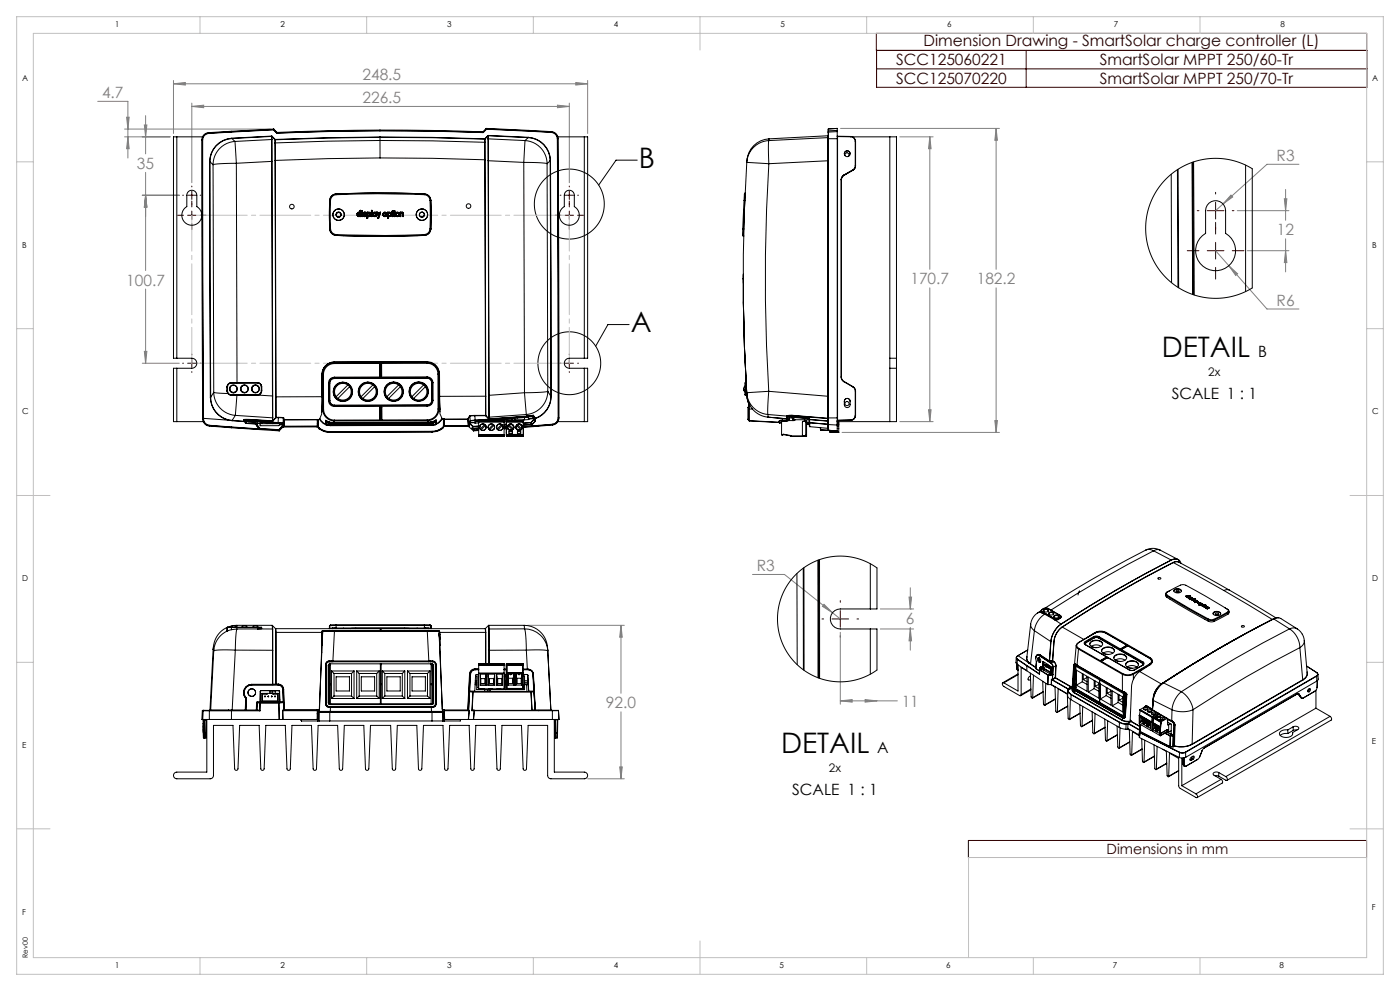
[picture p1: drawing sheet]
<svg xmlns="http://www.w3.org/2000/svg" width="420mm" height="297mm" viewBox="0 0 420 297" stroke-linecap="round" stroke-linejoin="round" font-family="sans-serif">
<defs><g id="words">
<g font-size="8.5">
<text x="191.7" y="50.4">B</text>
<text x="189.2" y="99.6">A</text>
</g>
<g font-size="8.5" fill="#010000">
<text x="348.5" y="107">DETAIL</text>
<text x="234.3" y="225.6">DETAIL</text>
</g>
<g font-size="4.7" fill="#300000">
<text x="277.1" y="13.8">Dimension Drawing - SmartSolar charge controller (L)</text>
<text x="268.8" y="19.6">SCC125060221</text>
<text x="329.9" y="19.6">SmartSolar MPPT 250/60-Tr</text>
<text x="268.8" y="25.1">SCC125070220</text>
<text x="329.9" y="25.1">SmartSolar MPPT 250/70-Tr</text>
</g>
<g font-size="4.7" fill="#808080">
<text x="30.6" y="29.4">4.7</text>
<text x="108.7" y="24.1">248.5</text>
<text x="108.7" y="30.9">226.5</text>
<text x="41.1" y="50.7">35</text>
<text x="383" y="48.2">R3</text>
<text x="383.1" y="70.6">12</text>
<text x="37.9" y="85.6">100.7</text>
<text x="273.1" y="85.3">170.7</text>
<text x="293" y="85.3">182.2</text>
<text x="383" y="91.6">R6</text>
<text x="227" y="171.2">R3</text>
<text x="271.8" y="187">6</text>
<text x="181.8" y="212.3">92.0</text>
<text x="270.5" y="211.8">11</text>
</g>
<g font-size="4.7" fill="#010000">
<text x="377.4" y="106.9">B</text>
<text x="351.5" y="119.7">SCALE 1 : 1</text>
<text x="263.2" y="225.6">A</text>
<text x="237.7" y="238.4">SCALE 1 : 1</text>
</g>
<text font-size="4.2" fill="#300000" x="332" y="256">Dimensions in mm</text>
<g font-size="3.5" fill="#010000">
<text x="362.5" y="112.6">2x</text>
<text x="248.7" y="231.2">2x</text>
</g>
<g font-size="2.5">
<text x="34.6" y="8.2">1</text>
<text x="84.2" y="8.2">2</text>
<text x="134.2" y="8.2">3</text>
<text x="184.2" y="8.2">4</text>
<text x="234.2" y="8.2">5</text>
<text x="284.2" y="8.2">6</text>
<text x="334.2" y="8.2">7</text>
<text x="384.2" y="8.2">8</text>
<text x="6.7" y="24.2">A</text>
<text x="411.7" y="24.2">A</text>
<text x="6.7" y="74.2">B</text>
<text x="411.7" y="74.2">B</text>
<text x="6.7" y="124.2">C</text>
<text x="411.7" y="124.2">C</text>
<text x="6.7" y="174.2">D</text>
<text x="411.7" y="174.2">D</text>
<text x="6.7" y="224.2">E</text>
<text x="6.7" y="274.2">F</text>
<text x="34.6" y="290.2">1</text>
<text x="84.2" y="290.2">2</text>
<text x="134.2" y="290.2">3</text>
<text x="184.2" y="290.2">4</text>
</g>
<g font-size="2.5" fill="#010000">
<text x="411.6" y="222.8">E</text>
<text x="411.6" y="272.8">F</text>
<text x="233.9" y="290.2">5</text>
<text x="283.9" y="290.2">6</text>
<text x="333.9" y="290.2">7</text>
<text x="383.9" y="290.2">8</text>
</g>
<text font-size="2.1" fill="#010000" x="8.3" y="287.2" transform="rotate(-90 8.3 287.2)">Rev00</text>
</g></defs>
<g fill="none" stroke="#000" stroke-width=".3">
<path d="M191.2 48h-6.4l-5.2 7.5M188.7 97.3h-6.3l-3.7 6.4"/>
<circle cx="170.8" cy="61.2" r="10.5"/>
<circle cx="170.8" cy="108.9" r="9.4"/>
</g>
<g fill="none" stroke="#808080" stroke-width=".3">
<path d="M29.3 30.4h9.1v17M37.4 38.7h43.7M38 35.1h.7l-.3 3.6zM43.3 37.5h.8l-.4 3.5zM43.7 34.7v11.4M52 25.1l3.6-.4v.8zM52 24.1v15.9M52 25.1h124.3M57.5 31.9l3.6-.4v.8zM57.5 30.9v23.9M57.5 31.9h113.3M167.2 31.5l3.6 .4-3.6 .4z"/>
<path d="M170.8 30.9v23.9M172.7 24.7l3.6 .4-3.6 .4zM176.3 24.1v15.9M252.2 38.5h47.6M298.8 38.5v42.2M298.8 38.5l.4 3.5h-.7zM37.4 41h13.6M38.4 41l.3 3.6h-.7zM42.7 58.5h11.1M43.7 51.7v29.4M43.7 58.5l.4 3.6h-.8zM269.9 41h10"/>
<path d="M278.9 41v39.7M278.9 41l.4 3.6h-.7zM369.3 58.5l.5 .5-2.9 2.1zM385.3 59.6h.8l-.4 3.5zM385.7 56.8v9.2M389.7 49.2h-9.6l-15.4 13.9M364.7 75.1l15.4 17.5h9.6M368.6 79.6l2.7 2.5-.6 .5zM371.2 63.1h15.5M374.2 75.1h12.5M385.7 71.6v9.9M385.7 75.1l.4 3.6h-.8z"/>
<path d="M43.7 86.6v22.3M278.9 86.3v40.1M298.8 86.3v43.3M42.7 108.9h11.1M43.3 105.3h.8l-.4 3.6zM252.6 129.6h47.2M269.9 126.4h10M278.6 122.8h.7l-.4 3.6zM298.5 126h.7l-.4 3.6zM225.8 172.2h9.6l16.7 13.3M272.7 178.9h.8l-.4 3.6zM273.1 176.2v6.3"/>
<path d="M158.2 187.4h29.1M186.3 187.4l.4 3.6h-.8zM186.3 187.4v20.4M247.2 181.1l2.5 2.5-3-1.9zM252.1 189.5v21.5M264.1 182.5h10M264.1 188.5h10M273.1 188.5l.4 3.6h-.8zM273.1 182.5h.1M273.1 188v6.9M186.3 213.3v20.1M252.1 210h17.1"/>
<path d="M252.1 210l3.5-.3v.7zM259.5 209.7l3.6 .3-3.6 .4zM176.3 233.4h11M185.9 229.8h.8l-.4 3.6z"/>
</g>
<g fill="none" stroke="#300000" stroke-width=".3">
<path d="M262.9 10h147.1v5.1h-147.1zM263 15.1h147.1v11.1h-147.1zM307.9 15.1v11.1M263 20.6h147.1M56.3 58.5h2.5M57.5 57.3v2.5M169.5 58.5h2.5M170.8 57.3v2.5M56.3 64.5h2.5M57.5 63.3v2.5M169.5 64.5h2.5M170.8 63.3v2.5"/>
<path d="M362.2 63.1h5M362.2 75.1h5M364.7 60.6v5M364.7 72.6v5M56.3 108.9h2.5M57.5 107.6v2.5M169.5 108.9h2.5M170.8 107.6v2.5M249.6 185.5h5M252.1 183v5M290.5 251.9h119.5v5.1h-119.5z"/>
</g>
<g fill="none" stroke="#300000" stroke-width=".3" stroke-dasharray="15.2 1.3 1.3 1.3">
<path d="M55 58.5h-.2M57.5 56v-.2M60 58.5h.3M168.3 58.5h-.3M170.8 56v-.2M173.3 58.5h.2M364.7 58.1v-.5M55 64.5h-1.7M57.5 62v-1.7M57.5 67v1.8M57.5 61v.3M60 64.5h1.8"/>
<path d="M168.3 64.5h-1.8M170.8 61v.3M170.8 62v-1.7M170.8 67v1.8M173.3 64.5h1.7M359.7 63.1h-.5M359.7 75.1h-3.5M364.7 68.1v.5M364.7 70.1v-3.5M369.7 63.1h.5M369.7 75.1h3.5M364.7 80.1v3.5"/>
<path d="M55 108.9h-.2M57.5 106.4v-.3M57.5 111.4v.2M60 108.9h.3M168.3 108.9h-.3M170.8 106.4v-.3M170.8 111.4v.2M173.3 108.9h.2M247.1 185.5h-.5M252.1 180.5v-.5M252.1 190.5v.5M257.1 185.5h.5"/>
</g>
<g fill="none" stroke="#c0c0c0" stroke-width=".3">
<path d="M5 5h410v287h-410zM10 10h400v277h-400zM60 5v5M110 5v5M160 5v5M210 5v10M260 5v5M310 5v5M360 5v5M5 48.5h5M410 48.5h5M5 98.5h5"/>
<path d="M410 98.5h5M5 148.5h10M405 148.5h10M5 198.5h5M410 198.5h5M5 248.4h10M405 248.4h10M410 257h-119.4v30M60 287v5M110 287v5M160 287v5M210 282v10"/>
<path d="M260 287v5M310 287v5M360 287v5"/>
</g>
<path d="M57.5 64.5v44.4M170.8 108.9v-44.4" fill="none" stroke="#c0c0c0" stroke-width=".3" stroke-dasharray="15.2 1.3 1.3 1.3" stroke-dashoffset="4.5"/>
<path d="M170.8 64.5h-113.3M57.5 108.9h113.3" fill="none" stroke="#c0c0c0" stroke-width=".3" stroke-dasharray="15.2 1.3 1.3 1.3" stroke-dashoffset="-1.4"/>
<g fill="#808080">
<path d="M167.2 31.5l3.6 .4-3.6 .4zM57.5 31.9l3.6-.4v.8zM172.7 24.7l3.6 .4-3.6 .4zM52 25.1l3.6-.4v.8z"/>
<path d="M43.3 105.3h.8l-.4 3.6zM43.7 58.5l.4 3.6h-.8zM43.3 37.5h.8l-.4 3.5zM43.7 58.5l.4 3.6h-.8zM38 35.1h.7l-.3 3.6zM38.4 41l.3 3.6h-.7zM278.9 41l.4 3.6h-.7zM278.6 122.8h.7l-.4 3.6zM298.8 38.5l.4 3.5h-.7zM298.5 126h.7l-.4 3.6zM186.3 187.4l.4 3.6h-.8zM185.9 229.8h.8l-.4 3.6zM272.7 178.9h.8l-.4 3.6zM273.1 188.5l.4 3.6h-.8zM252.1 210l3.5-.3v.7zM259.5 209.7l3.6 .3-3.6 .4zM247.2 181.1l-.5 .6 3 1.9zM385.3 59.6h.8l-.4 3.5zM385.7 75.1l.4 3.6h-.8zM368.6 79.6l2.1 3 .6-.5zM369.3 58.5l-2.4 2.6 2.9-2.1z"/>
</g>
<g fill="none" stroke="#000" stroke-width=".3">
<path d="M62.6 39.8a2.14 2.14 0 0 0-2 2.1M62.6 39.8v.1M62.6 39.9v.1M62.6 39.9a2 2 0 0 0-1.9 2M62.6 40a1.91 1.91 0 0 0-1.8 1.9M69.4 39.3v.2M69.4 39.3l-6.8 .5M69.4 39.5v.1M69.4 39.5l-6.8 .4M69.4 39.6l-6.8 .4M82 38.8v.1M82 38.8l.1 .1"/>
<path d="M82 38.8l-12.6 .7M82 38.9l-12.6 .7M82 38.9l.9 1M82.1 38.7h.1M82.1 38.7l-.1 .1M82.1 38.7l-12.7 .6M82.1 38.9h-.1M82.1 38.9l.9 .9M82.2 38.7l-.1 .2M82.2 38.7l.9 1M82.9 39.9h.2M83 39.8l-.1 .1"/>
<path d="M83 39.8h.1M83.1 39.7h.1M83.1 39.7l-.1 .1M83.1 39.8v.1M83.1 39.7v.1M114 39l15.4 .1 15.4 .4M114 39l-15.4 .2-15.5 .5M114 39v.1M114 39.2l-15.5 .2-15.4 .5M114 39.2l15.4 .1 15.5 .4M114 39.1v.1M114 39.1l15.4 .1 15.5 .4"/>
<path d="M114 39.1l-15.5 .2-15.4 .5M144.8 39.5l.1 .1M144.9 39.6v.1M144.9 39.5h-.1M144.9 39.5l.1 .1M145 39.6v.1M145 39.6h-.1M145 39.7h-.1M145.8 38.5l.1 .2M145.8 38.5l-.9 1M145.9 38.7h.1M145.9 38.7l-.9 .9"/>
<path d="M145.9 38.5h-.1M145.9 38.5l.1 .1M145.9 38.5l12.7 .6M146 38.7l-1 1M146 38.7l12.6 .6M146 38.6v.1M146 38.6l-.1 .1M146 38.6l12.6 .6M158.6 39.3l6.8 .4M158.6 39.2v.1M158.6 39.2l6.8 .4M158.6 39.1v.1"/>
<path d="M158.6 39.1l6.8 .3M165.4 39.7a1.9 1.9 0 0 1 1.8 1.9M165.4 39.6v.1M165.4 39.6a2 2 0 0 1 1.9 2M165.4 39.4a2.14 2.14 0 0 1 2 2.2M165.4 39.4v.2M248.4 39.7v1.9M248.5 38.6l2.7-.1v.9M248.5 39.6v2M248.5 39.6l-.1 .1M248.5 38.6l-.1 1.1M248.5 38.6v1"/>
<path d="M251.2 39.4v2.2M251.2 39.1l-2.8 .2M251.2 39.4l-2.7 .2M53 41h-1v66.4h1M53 41h7.8M53 41v66.4M56.6 57.4a1.5 1.5 0 0 1 1.6-.3 1.5 1.5 0 0 1 .8 1.4v3.4a3 3 0 0 1 .8 4.5 3 3 0 0 1-4.6 0 3 3 0 0 1 .8-4.5v-3.4zM60.6 41.9l.2 83.7M60.6 41.9h.1M60.7 41.9h.1M60.7 41.9l.3 83.5M60.8 41.9l.3 83.5"/>
<path d="M62.9 48.5h.1M62.9 48.5l.2 70.6M63 48.5l.2 70.6M63 48.5l.9 .9M63.9 49.4l.2 68.2M69.6 41.4a7.1 7.1 0 0 0-6.7 7.1M69.6 41.4v.1M69.6 41.5a7 7 0 0 0-6.6 7M69.6 41.5l.9 .9M70.5 42.4a7 7 0 0 0-6.6 7M70.5 42.4l.4 6.5M70.9 48.9l-4.8 .2-2.2 .3"/>
<path d="M70.9 48.9l.2 65.8h-1.7M81.5 40.8v.1M81.5 40.8h.1M81.5 40.8l-11.9 .6M81.5 40.9h.1M81.5 40.9v.9M81.5 40.9l-11.9 .6M81.5 41.8v6.6M81.5 41.8h.1M81.5 41.8l-11 .6M81.5 48.4l.2 70.3M81.5 48.4h.1"/>
<path d="M81.5 48.4l-10.6 .5M81.6 40.9v.9M81.6 40.9l.9 1M81.6 41.8v6.6M81.6 48.4l.2 70.3M81.6 40.8v.1M81.6 40.8l1 1M82.5 41.9h.1M82.5 41.9v.9M82.5 42.8v5.3M82.5 42.8h.1M82.5 48.1l.2 70.8"/>
<path d="M82.5 48.1h.1M82.6 41.8l-.1 .1M82.6 41.8v.1M82.6 41.9v.9M82.6 42.8v5.3M82.6 48.1l.2 70.8M100.8 58.1a2.02 2.02 0 0 0-1.9 1.9M100.8 58.1h.1M100.8 58.1a299.8 299.8 0 0 1 26.5 0M100.8 58.1a2 2 0 0 0-1.9 1.9M100.8 58.1v.3M100.8 58.4a1.76 1.76 0 0 0-1.6 1.6"/>
<path d="M100.8 58.4a299.6 299.6 0 0 1 26.5 0M103 58l-2.2 .1M103 58h.1M103 58l8.8-.2 13.3 .2M114 41.1l15.7 .1 15.7 .4M114 41.1v.1M114 41.1l-15.7 .2-15.7 .5M114 41.2l15.7 .1 15.7 .4M114 41.2l-15.7 .2-15.7 .5M114 41.2v.9M114 42.1l-15.7 .2-15.7 .5M114 42.1v5.2"/>
<path d="M114 42.1l15.7 .1 15.7 .4M114 47.3l-15.7 .2-15.7 .6M114 47.3l15.7 .1 15.7 .5M125.1 58h.1M125.1 58l2.2 .1M127.3 58.4a1.76 1.76 0 0 1 1.7 1.6M127.3 58.1a2 2 0 0 1 1.9 1.9M127.3 58.1v.3M127.3 58.1a2.02 2.02 0 0 1 2 1.9M127.3 58.1h.1M145.4 41.7v.9M145.4 41.6v.1"/>
<path d="M145.4 41.6l.1 .1M145.4 42.6v5.3M145.4 47.9l.3 70.8M145.5 41.7v.9M145.5 41.7h-.1M145.5 42.6v5.3M145.5 42.6h-.1M145.5 47.9l.2 70.8M145.5 47.9h-.1M146.3 40.7h.1M146.3 40.7l-.9 .9M146.4 40.7l-.9 1"/>
<path d="M146.4 40.7v.9M146.4 41.6v6.6M146.4 48.2l.3 70.3M146.4 48.2h.1M146.5 40.7h-.1M146.5 40.7l11.9 .5M146.5 40.7v.9M146.5 41.6v6.6M146.5 41.6h-.1M146.5 41.6l11 .5M146.5 40.6l-.2 .1M146.5 40.6v.1"/>
<path d="M146.5 40.6l11.9 .5M146.5 48.2l.2 70.3M146.5 48.2l10.6 .5M157.1 48.7l.2 69M157.1 48.7l4.9 .1 2.1 .3M157.5 42.1l-.4 6.6M157.5 42.1a7 7 0 0 1 6.6 7M158.4 41.2a7 7 0 0 1 6.6 7M158.4 41.2l-.9 .9M158.4 41.1a7.1 7.1 0 0 1 6.7 7.1M158.4 41.1v.1M164.1 49.1l.2 68.2"/>
<path d="M165 48.2l.3 70.6M165 48.2l-.9 .9M165.1 48.2h-.1M165.1 48.2l.3 70.6M167.2 41.6l.2 83.6M167.3 41.6h-.1M167.3 41.6l.2 83.6M167.4 41h7.9M167.4 41.6l.3 83.6M167.4 41.6h-.1M169.8 57.4a1.5 1.5 0 0 1 1.6-.3 1.5 1.5 0 0 1 .9 1.4v3.4a3 3 0 0 1 .8 4.5 3 3 0 0 1-4.6 0 3 3 0 0 1 .8-4.5v-3.4zM175.3 41h1v66.4h-1"/>
<path d="M175.3 41v66.4M223.3 58.4l-.1 1.6M223.6 58.1l-.1 1.9M223.6 58.1l-.3 .3M223.6 57.8h.1M223.6 57.9v.2M223.6 57.8l-.3 .6M224 48.7a559.9 559.9 0 0 0 0 69M224 48.7l6.7 .4M224.1 48.2h.1M224.1 48.1v.3M224.1 48.1l-.1 .6"/>
<path d="M224.1 47.6v.5M230.7 49.1a553.6 553.6 0 0 0-.1 68.2M230.7 42.1v7M230.7 42.1a7 7 0 0 0-6.6 6M230.7 41.6a6.9 6.9 0 0 0-6.5 6M230.7 41.6v.5M230.7 41.6h.1M248.3 48.2v70.6M248.3 41.2v7M248.3 48.2l-17.6 .9M248.3 41.2l-17.6 .9M248.3 40.7v.5"/>
<path d="M248.3 40.7l-17.6 .9M248.4 41.6v83.6M248.4 48.2h-.1M248.4 41.1l-.1 .1M248.4 40.6l-.1 .1M248.5 41.6v83.6M248.5 41.6h-.1M251.2 41.6v83.6M251.2 40.9h.1M251.2 41.6h-2.7M251.2 40.8h.1M251.3 40.8h.1"/>
<path d="M251.3 40.8v.1M251.3 40.9v85M251.3 40.9l3.9 .1M251.3 40.8l3.9 .1M252.3 53.9h.1M252.3 53.9v59.1M252.4 53.9v59.1M253.1 52.5l-.6 .6-.2 .8M253.1 52.5l.1 .1M253.2 52.6l-.6 .5-.2 .8M253.2 52.6h.1M253.3 46.1a.88 .88 0 0 1 .9-.9 .88 .88 0 0 1 .8 .9"/>
<path d="M253.5 46.7a.62 .62 0 0 1 .3-.8 .62 .62 0 0 1 .8 .2 .62 .62 0 0 1-.1 .8M255.2 41l1 .4 .4 1M255.2 40.9v.1M255.2 40.9l.9 .3 .6 1.2M255.7 41h11.2M255.9 50.9v.1M255.9 50.9l-2.8 1.6M255.9 51l-2.7 1.6M255.9 51h.1M256.6 49.7l-.2 .7-.5 .5M256.6 49.7h.1M256.6 42.4h.1"/>
<path d="M256.6 42.4v7.3M256.7 49.7l-.2 .7-.6 .6M256.7 42.4v7.3M266.9 41h2v66.4M266.9 41v66.4M349.9 53.6l2.6-2.3 3.1-1.8 3.2-1.2 3.5-.7 3.4-.1 3.5 .4 3.3 1.1 3.2 1.6v35.7l-3.4 1.7-3.7 1-3.8 .4-3.9-.3-3.6-1-3.5-1.7-3-2.2-2.6-2.8-2.1-3.1-1.4-3.6-.8-3.7-.2-3.9 .6-3.8 1.3-3.5 1.9-3.4zM351.4 52.2l.1 32.5M353.2 50.9l.2 35.2M353.4 50.7l.2 35.5M357.6 48.7l.2 39.6M357.8 48.6l.2 39.7M358.1 48.5l.2 39.9"/>
<path d="M373.7 49.5v37.9M98.9 68.6a2.02 2.02 0 0 0 1.9 2M98.9 60v8.6M98.9 60h.1M98.9 68.6a2 2 0 0 0 1.9 1.9M98.9 68.6h.1M99.2 68.6a1.76 1.76 0 0 0 1.6 1.7M99.2 60v8.6M99.2 68.6h-.3M99.2 60h-.3M100.8 70.6a300 300 0 0 0 26.5 0M100.8 70.5l.7 .1a300.1 300.1 0 0 0 25.8-.1"/>
<path d="M100.8 70.5v.1M100.8 70.3h.7a299.6 299.6 0 0 0 25.8 0M100.8 70.3v.2M107.2 64v.5M107.2 64.5l.1 .2M107.2 64h.1M107.2 64.5h.1M107.3 63.8l-.1 .2M107.3 64.7l.1 .2M107.3 63.8h.1M107.3 64.7h.1M107.4 64.1h.1"/>
<path d="M107.4 64.1v.3M107.4 64.4v.2M107.4 64.4h.1M107.4 64.6l.1 .1M107.4 63.9h.1M107.4 63.9v.2M107.4 64.6h.1M107.4 63.7l-.1 .1M107.4 63.7h.1M107.4 64.9h.1M107.5 64.7h.4M107.5 63.8h.4"/>
<path d="M107.5 63.8h.1M107.5 63.8l-.1 .1M107.5 64.7h.1M107.8 63.6l-.4 .1M107.8 63.6l.1 .1M107.8 63.6h.1M107.9 63.8l.1 .1M107.9 64.7h.1M107.9 63.8h.1M107.9 63.7h.1M108 63.9v.2M108 63.7v.1"/>
<path d="M108 63.7h.1M108 63.9h.1M108 64.8l-.6 .1M108 64.8h.1M108 64.8v.1M108 64.7l-.6 .2M108 64.7h.1M108 63.8h.1M108 64.1v.3M108 64.4l-.1 .3M108 64.4h.1M108 64.7v.1"/>
<path d="M108 64.1h.1M108 63.1v.7M108 64.9h.2M108 63.1h.2M108 63.1h.1M108 64.9h.1M108.2 64.9h.1M108.2 63.1v1.8M108.2 63.1h.1M108.5 63.4h.2M108.5 63.4h.1M108.5 63.2h.2"/>
<path d="M108.5 63.2v.2M108.5 63.2h.1M108.5 63.6h.2M108.5 63.6v1.3M108.5 64.9h.2M108.5 63.6h.1M108.6 64.9h-.1M108.7 64.9h.1M108.7 63.6v.1M108.7 63.6h.1M108.7 63.4h.1M108.7 63.2v.2"/>
<path d="M108.7 63.2h.1M108.7 63.7v1.2M108.7 63.7h.1M109 64.8h.1M109 63.8v.3M109 63.8h.1M109 64.1l.2 .1M109 64.1h.1M109.1 64.8l.1 .1M109.1 64.8h.1M109.1 64.6h.1M109.1 64.6l-.1 .2"/>
<path d="M109.2 64.2l.1 .1M109.2 64.2h.1M109.2 64.6l.1 .1M109.2 64.6v.1M109.2 64.9h.1M109.3 64l.1 .1M109.3 64h.1M109.3 63.6l-.3 .2M109.3 63.6h.1M109.3 64.7h.1M109.3 64.3l.2 .1M109.3 64.3h.1"/>
<path d="M109.4 64.1l.1 .1M109.4 64.1h.1M109.5 64.4l.1 .1M109.5 64.4h.1M109.5 63.8l-.3 .1 .1 .1M109.5 63.8l.1 .1M109.5 64.2h.2M109.5 64.2h.1M109.5 63.8h.1M109.6 63.6l.1 .1M109.6 63.6h-.3M109.6 63.6h.1"/>
<path d="M109.6 64.9h.1M109.6 64.9h-.4M109.6 64.5v.2h-.3M109.6 64.5h.1M109.6 63.9h.1M109.7 63.7l.1 .2h-.2M109.7 63.7h.1M109.7 64.3l.1 .1M109.7 64.2l.1 .2M109.7 64.2v.1M109.8 64.4l-.2 .5M109.8 64.4l.1 .2-.3 .3"/>
<path d="M109.8 64.4h.1M110.1 65.3v.1M110.1 65.3h.1M110.1 63.6h.2M110.1 63.6v1.7M110.1 65.4h.2M110.1 63.6h.1M110.1 65.4h.1M110.3 63.6v.2M110.3 65.4h.1M110.3 63.6h.1M110.3 64.7v.7"/>
<path d="M110.3 64.7h.1M110.3 63.8h.1M110.3 64.7l.1 .2M110.3 63.8l.3-.2 .5 .2M110.3 64.8v.6M110.3 64.8l.1 .1M110.3 64.1h.1M110.3 64.4l.1 .2M110.3 64.1v.3M110.3 64.4h.1M110.4 64.6l.1 .1M110.4 64.6h.1"/>
<path d="M110.4 63.9l-.1 .2M110.4 63.9h.1M110.4 64.9h.1M110.5 64.7h.3M110.5 63.8h.3M110.5 63.8l-.1 .1M110.5 63.8h.1M110.5 64.7h.1M110.5 64.9h.1M110.8 63.8l.1 .1M110.8 64.7h.1M110.8 63.8h.1"/>
<path d="M110.9 63.9l.1 .2M110.9 63.9h.1M111 64.1v.3M111 64.4l-.2 .3M111 64.4h.1M111 64.1h.1M111.1 64.7l-.6 .2M111.1 63.8l.1 .2M111.1 64.7h.1M111.1 63.8h.1M111.2 64v.5M111.2 64.5l-.1 .2"/>
<path d="M111.2 64.5h.1M111.2 64h.1M111.5 63.1h.1M111.5 63.1v1.8M111.5 64.9h.1M111.6 64.9h.1M111.6 63.1l.1 .1M111.6 63.1h.1M111.6 63.2v1.7M111.6 63.2h.1M111.7 63.2l-.1 1.7M111.9 64.5l.1 .2"/>
<path d="M111.9 64v.5M111.9 64h.1M111.9 64.5h.1M112 63.8l-.1 .2M112 64.7l.2 .2M112 63.8h.1M112 64.7h.1M112.1 64.1v.3M112.1 64.4l.1 .2M112.1 64.1h.1M112.1 64.4h.1M112.2 64.6l.1 .1"/>
<path d="M112.2 63.9l-.1 .2M112.2 63.9h.1M112.2 64.6h.1M112.2 63.7l-.2 .1M112.2 63.7l.6 .1M112.2 63.7h.1M112.2 64.9h.1M112.3 64.7h.3M112.3 63.8h.3M112.3 63.8l-.1 .1M112.3 63.8h.1M112.3 64.7h.1"/>
<path d="M112.6 63.8l.1 .1M112.6 64.7h.1M112.6 63.8h.1M112.7 63.9l.1 .2M112.7 64.6l-.1 .1M112.7 64.6h.1M112.7 63.9h.1M112.8 64.1v.3M112.8 64.4l-.1 .2M112.8 64.4h.1M112.8 64.1h.1M112.8 64.7l-.6 .2"/>
<path d="M112.8 64.7v.2M112.8 64.7h.1M112.8 63.8h.1M112.8 64.9h.2M112.8 63.6h.1M112.8 63.6v.2M112.8 64.9h.1M113 63.6v.1M113 64.9h.1M113 63.6h-.2M113 63.6h.1M113 63.7v1.2"/>
<path d="M113 63.7h.1M113.2 63.8l.4 1.1M113.2 63.6l.2 .1M113.2 63.6v.2M113.2 63.6h.1M113.2 63.8h.1M113.4 63.7l.3 .9M113.4 63.7h.1M113.4 65.3v.1M113.4 65.3h.1M113.4 65.4h.2M113.4 65.4h.1"/>
<path d="M113.4 65.2v.1M113.6 64.9h.1M113.6 65.4h.1M113.6 64.9l-.2 .3M113.6 65.4h-.2M113.6 65.3h.1M113.6 65.3v.1M113.7 64.5v.1M114 63.7l-.3 .8M114 63.7h.1M114 63.7l-.3 .9M114.1 63.6l-.1 .1"/>
<path d="M114.1 63.8l-.5 1.5M114.1 63.8h.1M114.1 63.6v.2M114.1 63.6h.1M114.9 64.5l.1 .2M114.9 64v.5M114.9 64h.1M114.9 64.5h.1M115 63.8l-.1 .2M115 64.7l.2 .2M115 63.8h.1M115 64.7h.1"/>
<path d="M115.1 64.1h.1M115.1 64.4l.1 .2M115.1 64.1v.3M115.1 64.4h.1M115.2 64.6l.1 .1M115.2 63.9h.1M115.2 63.9l-.1 .2M115.2 64.6h.1M115.2 63.7h.5M115.2 63.7l-.2 .1M115.2 64.9h.5M115.2 63.7h.1"/>
<path d="M115.2 64.9h.1M115.3 64.7h.3M115.3 63.8h.3M115.3 63.8l-.1 .1M115.3 63.8h.1M115.3 64.7h.1M115.6 63.8l.1 .1M115.6 64.7h.1M115.6 63.8h.1M115.7 64.9h.1M115.7 63.7l.2 .1M115.7 63.7h.1"/>
<path d="M115.7 63.9l.1 .2M115.7 64.6l-.1 .1M115.7 64.6h.1M115.7 63.9h.1M115.8 64.1v.3M115.8 64.4l-.1 .2M115.8 64.4h.1M115.8 64.1h.1M115.9 64.7l-.2 .2M115.9 63.8l.1 .2M115.9 64.7h.1M115.9 63.8h.1"/>
<path d="M116 64v.5M116 64.5l-.1 .2M116 64.5h.1M116 64h.1M116.3 65.3v.1M116.3 65.3h.1M116.3 63.6h.1M116.3 63.6v1.7M116.3 65.4h.1M116.4 63.6l.1 .2M116.4 65.4h.1M116.4 63.6h.1"/>
<path d="M116.5 64.7l-.1 .7M116.5 64.7h.1M116.5 63.8h.1M116.5 64.7l.1 .2M116.5 63.8l.3-.2 .4 .2M116.5 64.8l-.1 .6M116.5 64.8l.1 .1M116.5 64.1h.1M116.5 64.4v.2M116.5 64.1v.3M116.5 64.4h.1M116.5 64.6l.2 .1"/>
<path d="M116.5 64.6h.1M116.5 63.9v.2M116.5 63.9h.1M116.6 63.9l-.1 .2M116.6 64.9h.1M116.7 64.7h.3M116.7 63.8h.3M116.7 63.8h.1M116.7 63.8l-.1 .1M116.7 64.7h.1M116.7 64.9h.1M117 63.8l.1 .1"/>
<path d="M117 64.7h.1M117 63.8h.1M117.1 63.9v.2M117.1 63.9h.1M117.1 64.1v.3M117.1 64.4l-.1 .3M117.1 64.4h.1M117.1 64.1h.1M117.2 64.7l-.5 .2M117.2 63.8l.1 .2M117.2 64.7h.1M117.2 63.8h.1"/>
<path d="M117.3 64v.5M117.3 64.5l-.1 .2M117.3 64.5h.1M117.3 64h.1M117.7 63.6l-.2 .1 .2 .1M117.7 63.8v1.1M117.7 63.6h.1M117.7 63.8h.1M117.7 64.9h.1M117.7 63.2h.1M117.7 63.2v.4M117.7 63.2v.1"/>
<path d="M117.8 64.9h.1M117.8 63.2l.1 .4M117.8 63.2v.1M117.9 63.6l.2 .1-.2 .1M117.9 63.8h.1M117.9 63.8l-.1 1.1M117.9 63.6h.1M118.2 63.4h.2M118.2 63.4h.1M118.2 63.2h.2M118.2 63.2v.2M118.2 63.2h.1"/>
<path d="M118.2 63.6h.2M118.2 63.6v1.3M118.2 64.9h.2M118.2 63.6h.1M118.2 64.9h.1M118.4 64.9h.1M118.4 63.6v.1M118.4 63.6h.1M118.4 63.4h.1M118.4 63.2v.2M118.4 63.2h.1M118.4 63.7v1.2"/>
<path d="M118.4 63.7h.1M118.7 64.5l.1 .2M118.7 64v.5M118.7 64h.1M118.7 64.5h.1M118.8 63.8l-.1 .2M118.8 64.7l.2 .2M118.8 63.8h.1M118.8 64.7h.1M118.9 64.4v.2M118.9 64.1h.1M118.9 64.4l.1 .2"/>
<path d="M118.9 64.1v.3M118.9 64.4h.1M118.9 64.6l.2 .1M118.9 63.9v.2M118.9 63.9h.1M119 64.6l.1 .1M119 63.9l-.1 .2M119 64.6h-.1M119 63.7h.5M119 63.7l-.2 .1M119 64.9h.5M119 63.7h.1"/>
<path d="M119 64.9h.1M119.1 64.7h.3M119.1 63.8h.3M119.1 63.8h.1M119.1 63.8l-.1 .1M119.1 64.7h.1M119.4 63.8l.1 .1M119.4 64.7h.1M119.4 63.8h.1M119.5 64.9h.1M119.5 63.7l.1 .1M119.5 63.7h.1"/>
<path d="M119.5 63.9l.1 .2M119.5 64.6l-.1 .1M119.5 64.6h.1M119.5 63.9h.1M119.6 64.1v.3M119.6 64.4l-.1 .2M119.6 64.4h.1M119.6 64.1h.1M119.6 64.7h.1M119.6 63.8l.2 .2M119.6 64.7l-.1 .2M119.6 63.8h.1"/>
<path d="M119.8 64.5h.1M119.8 64v.5M119.8 64h.1M119.8 64.5l-.2 .2M120 64.8v.1M120 64.8h.1M120 63.6h.2M120 63.6v1.2M120 64.9h.2M120 63.6h.1M120 64.9h.1M120.2 63.6v.2"/>
<path d="M120.2 64.9h.1M120.2 63.6h.1M120.2 63.8h.1M120.3 63.9l-.1 1M120.3 63.9h.4M120.3 63.9h.1M120.4 63.6l-.2 .2M120.4 63.6h.1M120.7 63.9l.1 1M120.7 63.9h.1M120.7 63.6h-.3M120.7 63.6l.2 .1"/>
<path d="M120.7 63.6h.1M120.8 64.9h.2M120.8 64.9h.1M120.9 63.7h.1M120.9 63.7l.1 .2M121 63.9v1M121 63.9h.1M121 64.9h.1M127.2 64.3l-.1 .4-.5 .3M127.3 70.3v.2M127.3 70.5v.1M129 60v8.6"/>
<path d="M129 68.6a1.76 1.76 0 0 1-1.7 1.7M129 68.6h.2M129 60h.2M129.2 68.6a2 2 0 0 1-1.9 1.9M129.2 60v8.6M129.2 68.6h.1M129.3 68.6a2.02 2.02 0 0 1-2 2M129.3 60v8.6M129.3 60h-.1M222.8 70.3l.2 .5M222.8 70.3l.2 .2M222.8 68.6v1.7"/>
<path d="M222.8 68.6h.3M223 70.8h.1M223 70.5v.3M223 70.5h.1M223.1 68.6l-.1 1.9M223.1 68.6h.1M223.2 60l-.4 8.6M223.2 60h.3M223.5 60l-.4 8.6M362.7 60.9a3 3 0 0 1 3.2-.5 3 3 0 0 1 1.8 2.7v6.8a6 6 0 0 1 1.6 9.1 6 6 0 0 1-9.2 0 6 6 0 0 1 1.6-9.1v-6.8l.5-1.6zM223 82.3v2.6M223 90.5l.3 14.1 .8 14.1"/>
<path d="M223 83.4l.3 21 .8 14.1M223 82.2v1.5M53 107.4h4.5a1.5 1.5 0 0 1 1.5 1.5 1.5 1.5 0 0 1-1.5 1.5h-4.5M53 110.4h-1v16h1M53 110.4v16M63.1 119.1a7.1 7.1 0 0 0 5.5 6.8M63.2 119.1a7 7 0 0 0 1.1 3.8 7 7 0 0 0 4.3 2.9M63.2 119.1h-.1M64.1 117.6l4.3 .3M64.1 117.6a7 7 0 0 0 6.5 6.9M64.1 117.6l-.9 1.5M68.1 117.2l.3 .7"/>
<path d="M68.1 117.2h.1M68.1 116v1.2M68.2 116v1.2M68.2 116h-.1M68.2 117.2a1.25 1.25 0 0 0 1.2 1.2M68.3 116h-.1M68.3 116v1.2M68.3 117.2l.3 .8 .8 .3M68.3 117.2h-.1M68.4 117.9l1 .5M69.1 116a1.07 1.07 0 0 0 .4 1.5 1.07 1.07 0 0 0 1.5-.4M69.4 114.7a1.28 1.28 0 0 0-1.3 1.3"/>
<path d="M69.4 114.7v.1M69.4 114.7a1.26 1.26 0 0 0-1.2 1.3M69.4 114.7h.1M69.4 114.8l-.8 .3-.3 .9M69.4 118.3v.1M69.4 118.4h.1M71.1 118.4l-.5 6.1M71.1 118.4h-1.7M73.5 115.5a1.07 1.07 0 0 0-1.2 .9 1.07 1.07 0 0 0 .8 1.2M77.2 114.7a1.27 1.27 0 0 1 1.3 1.2M77.2 114.7h.1M77.2 114.8l.8 .3 .4 .8"/>
<path d="M77.2 114.7v.1M77.2 114.7a1.26 1.26 0 0 1 1.3 1.2M77.2 114.8h-7.8M77.2 114.7h-7.8M77.2 118.3v.1M77.2 118.3h-7.8M77.2 118.4h-7.8M77.2 118.4h.1M77.2 118.4h-6.1M77.4 118.4l4.3 .3M77.4 118.4h-.2M77.4 115.8a1.07 1.07 0 0 0-1.5 0 1.07 1.07 0 0 0 0 1.5"/>
<path d="M78.4 115.9v1.2M78.4 117.1l-.3 .8-.9 .4M78.5 115.9h-.1M78.5 115.9v1.2M78.5 115.9h.1M78.5 117.1h-.1M78.5 117.1a1.25 1.25 0 0 1-1.3 1.3M78.5 117.1h.1M78.5 117.1a1.27 1.27 0 0 1-1.1 1.3M81.7 118.7l.1 6.5M81.8 118.7h-.1M81.8 118.7v6.5"/>
<path d="M82.7 118.9v6.2M82.8 118.9h-.1M82.8 118.9v6.2M96.6 112.2a3.7 3.7 0 0 1 3.7-3.7l27.8-.1a3.7 3.7 0 0 1 3.8 3.7v6.7M96.6 118.9l-.1 3a5.2 5.2 0 0 1-.7 3.8h-.5M96.6 118.9h-13.8M96.6 112.1h.1M96.6 112.1v6.8M96.6 118.8h.1M96.7 112.1l.1 .1M96.7 112.1v6.7M96.7 118.8l-.1 4.1"/>
<path d="M96.8 112.2v10.5M97 112.2h-.2M97 112.2l.1 10.5M98.5 114.8l.1 5.3M98.8 114.8h-.3M98.8 114.8v5.3M98.8 114.8h.1M99 114.8h-.2M99 114.8v5.3M100.2 108.5a3.6 3.6 0 0 0-3.6 3.6M100.2 108.5l28 .1M100.2 108.5v.2"/>
<path d="M100.2 108.7a3.5 3.5 0 0 0-3.5 3.4M100.2 108.7h.1M100.3 108.7v.3M100.3 108.7a3.5 3.5 0 0 0-3.5 3.5M100.3 109a3.2 3.2 0 0 0-3.3 3.2M100.3 113v.3M100.3 113l-1.2 .6-.6 1.2M100.3 113.3a1.51 1.51 0 0 0-1.5 1.5M100.3 113.3v.1M100.3 113.3h.1M100.3 113.4l-1 .4-.3 1M100.8 118.9l.6 .5"/>
<path d="M104.4 115.4a2.51 2.51 0 0 0-3.3 .2 2.51 2.51 0 0 0-.3 3.3M104.4 115.4l.5 .5M104.4 115.4l-3.6 3.5M104.9 115.9a2.51 2.51 0 0 1-.3 3.3 2.51 2.51 0 0 1-3.2 .2M104.9 115.9l-3.5 3.5M108.3 118.9l.6 .5M111.9 115.4a2.51 2.51 0 0 0-3.3 .2 2.51 2.51 0 0 0-.3 3.3M111.9 115.4l.5 .5M111.9 115.4l-3.6 3.5M112.4 115.9a2.51 2.51 0 0 1-.3 3.3 2.51 2.51 0 0 1-3.2 .2M112.4 115.9l-3.5 3.5M113.9 109.1l.1 3.6"/>
<path d="M113.9 109.1h.1M114 112.7l.1 .1M114 112.7h.1M114.1 109l-.2 .1M114.1 109h.1M114.1 109v.1M114.1 109.1h-.2M114.1 109.1v3.6M114.1 112.7h-.1M114.1 112.7v.1M114.1 112.8h.1M114.3 109v.1"/>
<path d="M114.3 109l.2 .1M114.3 109.1h-.2M114.3 109.1v3.6M114.3 109h-.2M114.3 109h.1M114.3 112.7v.1M114.3 112.7h-.2M114.3 112.8h.1M114.3 112.8h-.2M114.5 109.1h-.2M114.5 109.1v3.6M114.5 109.1h.1"/>
<path d="M114.5 112.7h-.2M114.5 112.7l-.2 .1M114.5 112.7h.1M116.1 118.9l.5 .5M119.6 115.4a2.51 2.51 0 0 0-3.3 .2 2.51 2.51 0 0 0-.2 3.3M119.6 115.4l.5 .5M119.6 115.4l-3.5 3.5M120.1 115.9a2.51 2.51 0 0 1-.2 3.3 2.51 2.51 0 0 1-3.3 .2M120.1 115.9l-3.5 3.5M123.6 118.9l.5 .5M127.1 115.4a2.51 2.51 0 0 0-3.3 .2 2.51 2.51 0 0 0-.2 3.3M127.1 115.4l.5 .5"/>
<path d="M127.1 115.4l-3.5 3.5M127.6 115.9a2.51 2.51 0 0 1-.2 3.3 2.51 2.51 0 0 1-3.3 .2M127.6 115.9l-3.5 3.5M128.1 113v.2M128.1 113l1.3 .5 .5 1.2M128.1 113h-27.8M128.1 113.2a1.51 1.51 0 0 1 1.5 1.5M128.1 113.2v.2M128.1 113.2l-27.8 .1M128.1 113.2h.1M128.1 113.4l1 .4 .4 .9M128.1 113.4h-27.8"/>
<path d="M128.1 108.6v.3M128.1 108.6a3.5 3.5 0 0 1 3.5 3.5M128.1 108.6l-27.8 .1M128.1 108.9a3.2 3.2 0 0 1 3.3 3.2M128.1 108.9l-27.8 .1M128.2 108.6a3.5 3.5 0 0 1 3.5 3.4M128.2 108.6h-.1M128.2 108.6l-28 .1M129.5 114.7v5.3M129.5 120l-.4 .9-.9 .4M129.6 114.7h-.1M129.6 114.7l.1 5.3"/>
<path d="M129.6 114.7h.1M129.7 120h-.2M129.7 120h.1M129.7 120a1.51 1.51 0 0 1-1.5 1.5M129.9 114.7h-.3M129.9 114.7v5.3M129.9 120l-.5 1.2-1.2 .5M129.9 120h-.2M131.4 112.1v10.5M131.6 112.1h-.2M131.6 112.1l.1 10.5M131.7 112l.1 6.7"/>
<path d="M131.7 112l-.1 .1M131.7 112v6.7M131.7 118.7l.2 4.1M131.8 118.7h-.1M131.8 118.7l.2 4M131.8 118.7h.1M131.9 118.8l.1 3.9M145.7 118.7h.1M145.7 118.7v5.8M145.7 118.7l-13.8 .1M146.7 118.5v6.5M146.7 118.5h.1"/>
<path d="M157.3 117.7l.6 6.5M157.3 117.7l-10.6 .8M164.3 117.3l-2.1 .3-4.9 .1M164.3 117.3a7 7 0 0 1-6.4 6.9M164.3 117.3l1 1.5M165.3 118.8l-.2 1.4a7 7 0 0 1-4.5 5.2M165.3 118.8h.1M165.4 118.8a7.1 7.1 0 0 1-4.8 6.6M175.3 110.4h1v16h-1M175.3 107.4h-4.5a1.5 1.5 0 0 0-1.5 1.5 1.5 1.5 0 0 0 1.5 1.5h4.5M175.3 110.4v16M223.5 115.7a1.08 1.08 0 0 0 0 1.7l-.4-.9"/>
<path d="M223.5 117.1l.1 1.3M223.5 118.3l.1 .1M223.5 115.9v1.2M223.6 114.7h.2l.1 1.2M223.6 117.1v1.3M223.6 114.7v1.2M223.6 117.1h-.1M223.6 115.9h-.1M223.6 114.7l-.1 1.2M223.6 115.9h.3M223.6 117.1h.4M223.6 118.4h.4"/>
<path d="M223.6 115.9v1.2M223.6 118.4h.1M223.9 115.9l.1 1.2M224 117.1v1.3M224 117.7a7 7 0 0 0 6.4 6.5M224 117.7l.1 .8M224 118.4l.1 .3M224.1 118.5a7 7 0 0 0 6.3 6.5M224.1 118.7l.5 2.2M224.2 119.4l.4 1.4M230.6 117.3l-.2 6.9M230.6 117.3l-6.6 .4"/>
<path d="M230.6 117.3l17.7 1.5M248.3 118.8h.1M248.3 118.8l.1 6.6M252.3 113l.2 .8 .6 .6M252.3 113h.1M252.4 113l.2 .7 .6 .6M253.1 114.4l2.8 1.6M253.2 114.3l-.1 .1M253.2 114.3l2.7 1.6M253.6 119.7a.88 .88 0 0 1 .9-.2 .88 .88 0 0 1 .5 .8v1a.88 .88 0 0 1-.8 .9 .88 .88 0 0 1-.9-.9v-1zM255.9 116l.5 .5 .2 .7M255.9 115.9v.1"/>
<path d="M255.9 115.9l.6 .5 .2 .8M256.6 117.2h.1M256.6 117.2v7.3M256.7 117.2v7.3M266.9 110.4h2M266.9 107.4h2M266.9 107.4v3M266.9 110.4v16M268.9 110.4v16h-2M268.9 107.4v3M53 126.4h8M60.8 125.6a2.14 2.14 0 0 0 2 2.1"/>
<path d="M61 125.4h.1M61 125.4v.2M61 125.6h.1M61 125.6a2.01 2.01 0 0 0 1.8 2M61 125.6h-.2M61.1 125.4v.2M61.1 125.4l7.5 .5M61.1 125.6a1.91 1.91 0 0 0 1.7 1.9M62.8 127.7l6.6 .5M62.8 127.6l6.6 .5M62.8 127.6v.1M62.8 127.5v.1"/>
<path d="M62.8 127.5l6.7 .5M68.6 125.9h.1M68.6 125.9l1 .2M68.6 125.8v.1M68.6 125.8l1.1 .2M69.4 128.2l14.3 .9M69.4 128.1v.1M69.4 128.1l8.6 .5M69.5 128l-.1 .1M69.5 128l8.2 .5M69.6 126.1l3.8 .3M69.7 126l-.1 .1"/>
<path d="M69.7 126l3.4 .2M70.6 124.5l11.2 .7M70.6 124.5l-.9 1.5M73 125.8l.1 .1M73 125.8l.2 .1M73.1 125.9l.1 .3M73.2 126.2v.1M73.2 126.2l.7 .3M73.2 126.3l.7 .2M73.6 126.4v.3M73.6 126.7l.2 .2M73.7 126.4v.3"/>
<path d="M73.7 126.7l.1 .1M73.7 126.7h-.1M73.8 126.9l3.1 .2M73.8 126.8v.1M73.8 126.8l3.1 .2M73.8 126.5l-.1 .2M73.9 126.5h.1M73.9 126.5l-.1 .3M74.4 126.4l2.3 .1zM75.5 126.3h-2.3M75.5 126.3l7.9 .4M75.5 125.8l-2.4 .1"/>
<path d="M75.5 125.8l6.3 .4M75.5 125.8v.4M75.5 126.2l7.9 .4M75.5 126.2h-2.3M75.5 126.2v.1M75.5 125.7l-2.5 .1M75.5 125.7v.1M75.5 125.7l6.3 .4M76.9 127.1v.4M76.9 127l.1 .1M76.9 127v.1M76.9 127.5l.1 .1"/>
<path d="M77 127.6l.7 .9M77 126.8l.1 .1M77 126.8l-.1 .2M77 127.1h-.1M77 127.1v.4M77 127.5h.1M77 127.5h-.1M77 127.5v.1M77 127.5l.8 1M77.1 126.9v.5M77.1 126.9l-.1 .2M77.1 127.4h.1"/>
<path d="M77.1 127.4l-.1 .1M77.1 127.4l.9 1.1M77.2 126.9h-.1M77.2 126.9l.8 .1M77.2 126.9v.5M77.2 126.8h-.2M77.2 126.8v.1M77.2 126.8l.8 .1M77.2 127.4h-.1M77.2 127.4l.9 1M77.7 128.5l.1 .1M77.8 128.5l.1 .1"/>
<path d="M77.8 128.5h-.1M77.8 128.6h.1M77.8 128.6h.2M77.9 128.6h.1M78 128.5h.1M78 128.5l-.1 .1M78 127l.2 .6h5.3l.3-.3M78 126.9l.3-.3 5.3 .3h.3v.3M78 126.9v.1M78.1 128.5l5.5 .4M78.1 128.5l-.1 .1M78.1 128.4l-.1 .1"/>
<path d="M78.1 128.4v.1M78.1 128.4l5.5 .4M78.5 126.6v.4l5-.1M80.1 126.7v.3M81.8 125.2v.9M81.8 126.1v.1M81.8 125.2h.1M81.8 126.1h.1M81.9 126.8v.2M81.9 126.1l-.1 .1M82.7 125.1l.1 .1M82.7 125.1l-.9 1"/>
<path d="M82.8 125.1h-.1M82.8 125.1v.1M82.8 125.2l-.9 .9M83.4 126.7l1.4 .2M83.4 126.6l1.5 .2M83.4 126.6v.1M83.5 125.1l1.6 .1M83.5 125.1v.1M83.5 125.1h-.7M83.5 125.2l1.5 .1M83.5 125.2h-.7M83.5 125.2l-.1 1.4"/>
<path d="M83.6 128.9l.1 .2M83.6 128.8h.1M83.6 128.8v.1M83.7 128.8l-.1 .1M83.7 128.8l.1 .3M83.8 129.1h-.1M83.8 127.3l1.1 .1M83.9 127.2l-.1 .1M83.9 127.2h.1M83.9 127.2l1.1 .1M84.8 127.9v.1M84.8 126.9l.2 .4"/>
<path d="M84.8 128l-1 1.1M84.9 127.8l-.1 .1M84.9 127.8v.2M84.9 128h-.1M84.9 126.8l-.1 .1M84.9 126.8l.2 .4M84.9 127.4l-1.3 1.4M85 127.7l-.2 .2M85 127.7h.1M85 127.3l-.1 .1M85 127.3h.1M85 127.4h.1"/>
<path d="M85 127.4h-.1M85 127.3v.1M85 125.3l-.1 1.5M85 125.3l.2 .5M85 127.7l-.1 .1M85 127.4l-1.3 1.4M85.1 127.3l-.1 .1M85.1 127.3v.2M85.1 127.2l-.1 .1M85.1 127.2l-.1 .2M85.1 127.2v.1M85.1 125.2l-.1 .1"/>
<path d="M85.1 125.2l.2 .6M85.1 127.5l.1 .1M85.1 127.5l-.1 .2M85.1 127.4v.1M85.1 127.4h.1M85.2 127.6l-.2 .1M85.2 125.8l.1 .1M85.2 125.8l-.1 1.6M85.2 127.4v.2M85.3 125.8h-.1M85.3 125.8v.1M85.3 125.9l-.1 1.5"/>
<path d="M95.2 125.8l-9.9 .1M95.2 125.8v1.9M95.2 125.7v.1M95.2 127h.1M95.2 127.8l-10.3 .2M95.2 127.2h.1M95.2 127.8h-10.3M95.2 125.7l-9.9 .1M95.2 125.7h.1M95.2 127.7v.1M95.2 127.7h-10.2M95.2 127.2l.1 .1"/>
<path d="M95.3 125.7v1.2M95.3 127l.1 .1M95.3 127l-.1 .2M95.3 126.9l.1 .2M95.3 126.9v.1M95.3 126.9h-.1M95.3 125.7h-.1M95.3 127.3v.4M95.3 127.7l.4 .8M95.4 125.7v1.9M95.4 127.1l-.1 .2M95.4 127.6l.4 .8"/>
<path d="M95.4 127.6l-.1 .1M95.5 125.7v1.9M95.5 127.6l.3 .7M95.5 127.6h-.1M95.7 128.5l1.3 .8 1.9 .3M95.8 128.4a5.2 5.2 0 0 0 3.1 1.1M95.8 128.4l-.1 .1M95.8 128.3a5.1 5.1 0 0 0 3.1 1.1M95.8 128.3v.1M95.9 125.6l1.1 1.3 .8 .4M96 125.4l1 1.4 .7 .3M96.5 122.4l.1 .5"/>
<path d="M96.6 122.9l-.1 .6M96.8 122.7a3.5 3.5 0 0 0 3.5 3.5M96.8 122.7l-.2 .2M97.1 122.7a3.2 3.2 0 0 0 3.2 3.2M97.1 122.7h-.3M97.7 127l.1 .1M97.7 127h.1M97.7 126l1.1 .5M97.7 126v.1M97.7 126v1M97.7 126.1l1 .5M97.7 126.1l.1 .5"/>
<path d="M97.7 126.1l.1 1M97.8 127.1v.2M97.8 126.6l.1 .2M97.8 126.6v.7M97.8 127.3l.1 .1M97.9 126.8v.6M97.9 127.4h.7M98.5 127.4v-.6h.5v.6M98.5 127.4h.5M98.6 127.4h-.6l1.1 .2M98.6 120.1l.5 1.2 1.2 .5M98.7 126.6h-.9"/>
<path d="M98.7 126.6h.1M98.7 126.8v.3M98.7 127.1h.3M98.8 126.8l-.1 .3M98.8 126.6v.1M98.8 126.6l.5 .1M98.8 126.7l-.9 .1M98.8 126.5l-.1 .1M98.8 126.5h.1M98.8 126.5l.6 .1M98.8 120.1h-.2M98.8 120.1a1.51 1.51 0 0 0 1.5 1.5"/>
<path d="M98.8 120.1h.1M98.9 129.4v.1M98.9 129.5v.1M99 120.1h-.2M99 120.1l.4 .9 .9 .4M99 127.2l-.5-.1v.3M99.1 127.4v.2M99.1 127.4h.1M99.2 126.8v.3M99.3 126.7h.6M99.4 126.6l-.1 .1M99.4 126.6h.5"/>
<path d="M99.9 126.6v.1M100.3 125.9v.3M100.3 126.2l-.4 .5M100.3 121.4v.2M100.3 121.6v.2M100.3 121.6h.1M114 122.1v3.6M114 122.1h.1M114 125.7l.1 .1M114 125.7h.1M114.1 122h.1M114.1 122v.1"/>
<path d="M114.1 122l-.1 .1M114.1 122.1h-.1M114.1 122.1v3.6M114.1 125.7v.1M114.1 125.7h-.1M114.1 125.8h.1M114.4 122v.1M114.4 122l.1 .1M114.4 122.1v3.6M114.4 122.1h-.3M114.4 122h-.3M114.4 122h.1"/>
<path d="M114.4 125.7v.1M114.4 125.7h-.3M114.4 125.8h.1M114.5 122.1h-.1M114.5 122.1v3.6M114.5 122.1h.1M114.5 125.7h-.1M114.5 125.7l-.1 .1M114.5 125.7h.1M128.2 121.3v.2M128.2 121.3l-27.9 .1M128.2 121.5v.2"/>
<path d="M128.2 121.5l-27.9 .1M128.2 121.5h.1M128.2 121.7l-27.9 .1M128.2 125.8v.3M128.2 125.8l-27.9 .1M128.2 126.1l-27.9 .1M128.2 126.1l.5 .4M128.7 126.5h.1M128.7 126.5v.1M128.7 126.6v.1M128.7 126.6h-28.8M129.2 126.5v.1"/>
<path d="M129.2 126.5h-.5M129.2 126.6h.1M129.2 126.6h-.5M129.3 126.7v.4h.2M129.4 127.4h-30.8M129.4 127.4h.1M129.4 127.3v.2M129.4 127.5l-30.3 .1M129.5 127.1h-30.5M129.5 127.1v.2M129.5 126.7h.5v.6M129.5 126.7h-30.7"/>
<path d="M129.5 127.3l-30.5 .1M129.5 126.7v.4M129.6 129.3v.1M129.6 129.3l-30.7 .1M129.6 129.4l-30.7 .1M129.6 129.4v.1M129.6 129.5l-30.7 .1M129.7 126.4l-.5 .1M129.7 126.4l.1 .1M129.7 126.4h.1M129.8 126.5v.1M129.8 126.5l-.6 .1"/>
<path d="M129.8 126.6l.8 .1M129.8 126.6l-29.9 .1M129.8 126.7v.3M129.8 127l-.3 .1M129.8 126.5h1M129.8 126.5h.1M130 126.7v.3M130 127l-.5 .1M130 127v.3M130 127.3h-.5M130.4 127.3l-1 .2M130.6 126.7v.6"/>
<path d="M130.6 127.3l-1.2 .1M130.8 126.5l-.2 .2M130.8 126.5v.7M130.8 127.2l-.2 .1M130.8 127v.2M130.8 126l-1 .5M130.8 126v.5M130.8 126v1M130.8 125.9l-1.1 .5M130.8 125.9v.1M130.8 125.9l.1 1M130.9 126.9l-.1 .1"/>
<path d="M130.9 126.9h-.1M131.4 122.6a3.2 3.2 0 0 1-3.2 3.2M131.7 122.6h-.3M131.7 122.6a3.5 3.5 0 0 1-3.5 3.5M131.7 122.6l.2 .2M131.9 122.8l.1 .6M132 122.7l-.1 .1M132 122.7a4.2 4.2 0 0 0 .7 2.9h.5M132.6 125.3l-1.1 1.4-.7 .3M132.6 125.5l-1 1.3-.8 .4M132.7 128.2a5.1 5.1 0 0 1-3.1 1.1M132.7 128.2v.1"/>
<path d="M132.7 128.3a5.2 5.2 0 0 1-3.1 1.1M132.7 128.3l.1 .1M132.8 128.4l-1.7 .9-1.5 .2M133 125.6v1.9M133 127.5l-.3 .7M133.1 127.5h-.1M133.1 127.5l-.4 .8M133.1 127.5l.1 .1M133.1 125.6v1.9M133.1 127l.1 .2M133.2 127.2v.4M133.2 127.6l-.4 .8"/>
<path d="M133.2 125.6h.1M133.2 125.6v1.2M133.2 126.8l-.1 .2M133.2 126.8v.1M133.2 126.9l-.1 .1M133.2 126.9l.1 .2M133.3 127.1l-.1 .1M133.3 125.6h.1M133.3 125.6v.1M133.3 125.7v1.9M133.3 126.8h-.1M133.3 126.9h-.1"/>
<path d="M133.3 127.1h.1M133.3 127.6v.1M133.3 127.7l7.2 .1M140.3 125.6l.1 .1M140.3 125.6v.1M140.3 125.7h-7M140.3 125.6h-7M140.3 125.7l.2 1.7M140.4 125.7h-.1M140.4 125.7l.2 1.7M140.5 127.4v.2M140.5 127.8h.1"/>
<path d="M140.5 127.6h.1M140.5 127.6l.2 .1M140.5 127.6h-7.2M140.6 127.8l1.4 1.3M140.6 127.4v.1M140.6 127.4h-.1M140.6 127.5l-.1 .1M140.6 127.5h.1M140.6 127.5l.2 .2M140.7 127.7h.1M140.7 127.7h-7.4M140.7 127.7l-.2 .1"/>
<path d="M140.8 127.7l-.2 .1M140.8 126.6v.2M140.8 126.6l.1 .1M140.8 126.8v.1M140.8 126.9l.1 .1M140.8 126.9l-.2 .5M140.9 124.6l.1 .1M140.9 124.6l-.6 1M140.9 127l1 .9M140.9 127l-.3 .5M140.9 126.8h-.1M140.9 126.8v.1"/>
<path d="M140.9 126.7v.1M140.9 126.9h-.1M140.9 126.9v.1M140.9 126.9l1 .9M141 124.7l.1 1.4M141 124.7l-.6 1M141.1 126.1l.1 .1M141.1 126.1l-.3 .5M141.2 126.2l-.3 .5M141.6 128.4h.1M141.6 128.4l.6 .5M141.7 128.4h.1"/>
<path d="M141.7 128.4l.1 .1M141.8 128.4h-.1M141.8 128.4v.1M141.8 128.5l.5 .4M141.9 127.9h.1M141.9 127.9l-.3 .5M141.9 127.8v.1M141.9 127.9l-.2 .5M142 129.1h.1M142.2 128.9l.1 .1M142.2 128.9l-.2 .2M142.3 128.9h-.1"/>
<path d="M142.3 128.9v.1M142.3 129l-.2 .1M142.4 126.7l.1 .1 1.1-.1M142.4 126.7l-1.5 .1M142.4 126.6v.1M142.4 126.6l-1.5 .1M142.5 124.5l-1.6 .1M142.5 124.6l-1.5 .1M142.5 124.5v.1M142.5 124.6l.1 1.3M142.5 126.4h1.1M142.6 125.9l-1.5 .2"/>
<path d="M142.6 125.9v.1M142.6 126l-1.4 .2M143.6 129l-1.5 .1M143.6 130.2v.1M143.6 126.2v.3M143.6 130.7h7.6M143.6 126.5h7.6M143.6 130.2h7.6M143.6 126.2h7.6M143.6 130.3h7.6M143.6 130.6h7.6M143.6 126.5v3.7"/>
<path d="M143.6 130.3v.4M143.6 127.7l-1.7 .1M143.6 127.8l-1.7 .1M143.6 128.3l-1.8 .2M143.6 128.9l-1.3 .1M143.6 126.1h-.9l-.3 .5M143.6 128.2l-1.8 .2M143.6 128.8l-1.3 .1M144 127.7h-.1M144 128.3h-.1M144 127.6v.1M144.1 128.5l.2 .3"/>
<path d="M145.3 125.9v.1M145.3 125.9h.8M145.3 125.9h.1M145.3 126h.1M145.4 127.2a.95 .95 0 0 0-1.2 .1 .95 .95 0 0 0-.1 1.2M145.4 127.2l.3 .3M145.4 127.2l-1.3 1.3M145.6 128.6l-.1 .1M145.7 127.5a.95 .95 0 0 1-.2 1.2 .95 .95 0 0 1-1.2 .1M145.7 127.5l-1.4 1.3M145.7 124.5h.1M145.7 124.5v.1"/>
<path d="M145.7 124.5h-3.2M145.7 124.6h-3.2M145.7 124.6l.9 1M145.7 124.5l1 1M145.8 127.6h-.1M145.9 128.1h-.1M146.1 125.9v.1M146.1 126h.1M146.2 125.9l-2.2 .1M146.5 128h-.1M146.6 125.6h.2M146.6 127.6h-.1"/>
<path d="M146.6 128.5l.3 .3M146.7 125v.5M146.7 125h.1M146.7 125.5h.1M146.7 125.5l-.1 .1M146.7 125.5l.1 .1M146.8 128.7h-.1M147.7 125.8h1M147.9 127.2a.95 .95 0 0 0-1.2 .1 .95 .95 0 0 0-.1 1.2M147.9 127.2l.3 .3M147.9 127.2l-1.3 1.3M148.2 127.5a.95 .95 0 0 1-.1 1.2 .95 .95 0 0 1-1.2 .1"/>
<path d="M148.2 127.5l-1.3 1.3M148.2 128.6h.1M148.4 128h-.1M148.7 125.9v.1M148.7 125.9h.8M148.7 125.6v.3M148.7 126h.1M149 128h.1M149.1 128.4h.1M149.2 128.5l.2 .3M149.2 128.5h-.1M149.3 127.4h-.1"/>
<path d="M149.3 128.6l-.1 .1M149.5 125.9v.1M149.5 125.6v.3M149.5 126h.1M150.5 127.2a.95 .95 0 0 0-1.2 .1 .95 .95 0 0 0-.1 1.2M150.5 127.2l.2 .3M150.5 127.2l-1.3 1.3M150.7 127.5a.95 .95 0 0 1-.1 1.2 .95 .95 0 0 1-1.2 .1M150.7 127.5l-1.3 1.3M150.9 128.4h-.1M150.9 127.7l-.1 .1M151.2 130.2v.1"/>
<path d="M151.2 126.2v.3M151.2 126h-7.6v.2M151.2 125.8v.4M151.2 126.5v3.7M151.2 130.3v.4M151.3 125.6v.2h-1.8M151.6 125.5v.3h2.1M151.9 127.1l-.7 .1M151.9 129.7v.2M151.9 126.7h.1M151.9 129.7h.1M151.9 126.7v3"/>
<path d="M151.9 127.8h-.7M151.9 127.7h-.7M151.9 130.2h5.1l-5.1 .1M151.9 130.2v.1M151.9 126.2v.3M151.9 126.4v.3M151.9 130.6l5.1 .1M151.9 126.2h-.7M151.9 125.8v.4M151.9 126.5v3.7M151.9 130.3v.3M151.9 126.2h5.1"/>
<path d="M151.9 130.3h5.1M151.9 130.5h.3M151.9 126h2M151.9 130.6h.3M151.9 127.2l-.7 .1M151.9 128.2l-.7 .1M151.9 128.5h-.7M151.9 128.3l-.7 .1M152.2 130.3v.5h4.6v-.5M152.4 127.5h.1M152.4 127.5a.92 .92 0 0 0 .1 1.2 .92 .92 0 0 0 1.2 .1M152.4 127.5l.1 .1"/>
<path d="M152.5 127.6a.82 .82 0 0 0 .1 1 .82 .82 0 0 0 1 .1M152.5 127.6l1.1 1.1M152.7 127.3a.92 .92 0 0 1 1.1 .1 .92 .92 0 0 1 .1 1.1M152.7 127.3h.1M152.7 127.3l-.3 .2M152.7 129.4l.9-.1 .1 .5-1 .1zM152.7 127.3a.82 .82 0 0 1 1.1 .2 .82 .82 0 0 1 .1 1M152.7 127.3l1.2 1.2M153.6 128.7l.1 .1M153.7 125.4l-7.5 .5M153.7 125.9v.1M153.7 125.3v.6"/>
<path d="M153.7 125.9h.8M153.9 125.3l4.4-.2 .3 .4M153.9 125.3h-.1M153.9 128.5h.1M153.9 126l.4 .1zM153.9 128.5l.1 .1M154 128.6l-.3 .2M154.3 126h2.7M154.5 125.9v.1M154.5 125.3v.6M154.9 127.5h.1M155 127.5a.92 .92 0 0 0 .1 1.2 .92 .92 0 0 0 1.1 .1"/>
<path d="M155 127.5v.1M155 127.6a.82 .82 0 0 0 .1 1 .82 .82 0 0 0 1.1 .1M155 127.6l1.2 1.1M155.2 127.3l-.3 .2M155.2 127.3h.1M155.2 127.3a.92 .92 0 0 1 1.2 .1 .92 .92 0 0 1 .1 1.1M155.2 129.4l1-.1v.5l-.9 .1zM155.3 127.3a.82 .82 0 0 1 1 .2 .82 .82 0 0 1 .1 1M155.3 127.3l1.1 1.2M156.2 128.7v.1M156.2 128.8h.1M156.4 128.5h.1"/>
<path d="M156.5 128.5v.1M156.5 128.6l-.2 .2M156.8 130.5h.2M156.8 130.6h.2M157 126.2v.3M157 130.6v.1M157 125.8v.4M157 130.4h.1M157 130.4v.3M157 126.5h-5.1M157 126.5v4.1M157.4 125.1v.7h-2.9"/>
<path d="M157.9 124.2l-11.2 .8M157.9 124.2l.3 .5M158.2 124.7l-11.5 .8M158.2 124.7v.1M158.2 124.8l-11.4 .8M158.4 124.7l.1 .1M158.4 124.7h-.2M158.5 124.8l-15.9 1.1M158.5 124.8h1.4M158.5 124.8v.1M158.5 124.8h-.3M158.5 124.8h.1"/>
<path d="M158.5 124.9h1.4M158.5 124.9l-15.9 1.1M158.6 125.5v.1M158.6 125.6l-.1 .1-1.5 .1M159.3 126.6v.1M159.3 126.6l-2.3 .2M159.3 126.7l.3 .4M159.3 126.7l-2.3 .2M159.3 126.7h.1M159.6 127.2v.1M159.6 127.2l-2.6 .1M159.6 127.3l-2.6 .1"/>
<path d="M159.6 127.1v.1M159.6 127.1l.1 .1M159.7 127.2l-.1 .1M159.9 124.9l.2 .5M159.9 124.8v.1M159.9 124.8l.3 .5M160 124.6l-1.5 .2M160 124.6l-.1 .2M160 124.6l.5 .8M160 124.5l-1.6 .2M160 124.5v.1M160 124.5l.6 .9"/>
<path d="M160.1 125.7l.1 .1M160.1 125.7l-.8 .9M160.1 125.5l-1.5 .1M160.1 125.5v.2M160.1 125.4v.1M160.1 125.4l-1.5 .1M160.2 125.8l-.9 .9M160.2 125.8l.3 .4M160.2 125.3v.2M160.2 125.3l-.1 .1M160.2 125.7h-.1M160.2 125.7v.1"/>
<path d="M160.2 125.7l.3 .5M160.2 125.5h-.1M160.2 125.5v.2M160.5 126.2l.1 .1M160.5 126.2l-.9 .9M160.5 126.2h.1M160.5 125.4h.1M160.5 125.4v.8M160.6 126.3l-.9 .9M160.6 125.4h-.1M160.6 125.4h.1M160.6 126.2v.1"/>
<path d="M160.6 125.4v.8M161.7 127.5v.1M161.7 127.5l-4.7 .4M161.7 127.6l-4.7 .3M165.7 127.1v.1M165.7 127.1l-4 .4M165.7 127.2l-4 .4M165.7 127.2v.2M165.7 127.4l-8.7 .7M167.4 126.4h7.9M167.4 125.2a1.91 1.91 0 0 1-1.7 1.9M167.4 125.2h.1"/>
<path d="M167.5 125.2a2.01 2.01 0 0 1-1.8 2M167.5 125.2h.2M167.7 125.2a2.14 2.14 0 0 1-2 2.2M224.4 125.7l.1 .1M224.4 122.1v3.6M224.5 125.8l.3 .4M224.5 125.7v.1M224.5 125.7h-.1M224.5 122.1h-.1M224.5 122v.1M224.5 122l-.1 .1M224.6 125.8l.2 .3"/>
<path d="M224.6 122h-.1M224.6 120.6l-.1 5.1M224.6 122.1h-.1M224.8 122.6v3.5M224.8 122.6h-.2v3.2M224.8 126.1l8.9 .4M224.8 126.2l8.9 .4M224.8 121.1v1.5M224.8 126.1v.1M224.8 122.6h1M224.9 121.3v.1M230.4 124.2l5.7 .5"/>
<path d="M230.4 124.2v.8M230.4 125l5.7 .5M230.4 125h.1M233.6 126.4l.1 .1M233.6 126.4h.1M233.6 126.4v.1M233.6 126.5l.2 .1M233.7 126.5h.1M233.7 126.6l.1 .1M233.7 126.5v.1M233.7 126.6h.1M233.7 126.5l.2 .1"/>
<path d="M233.7 126.5h.8M233.7 126.5l.1 .1M233.8 126.7h.1M233.8 126.6h.1M233.8 126.6v.1M233.9 126.7h.1M233.9 126.7l.6 .1M233.9 126.6l.6 .1M233.9 126.6v.1M234.5 130.2l.3 .1M234.5 130.2l.1 .1M234.5 126.5v3.7"/>
<path d="M234.7 126l-.5 .1-.5 .4M234.7 126l1.4 .1M234.7 126v.2M234.7 125.9l-.6 .1-.5 .4M234.7 125.9v.1M234.7 125.9l1.6 .1M234.8 126.2l-.3 .3M234.8 130.3l.2-.2 2.4 .6h4.6M234.8 130.3l2.4 .3M235 126.2h-.2M236.1 125.5h.1M236.1 124.7l.1 .1"/>
<path d="M236.1 124.7h.1M236.1 124.7v.8M236.1 125.5l.1 .4M236.1 125.5l.1 .1M236.2 124.8h.1M236.2 124.8v.8M236.2 125.6h.1M236.2 124.8h1.4M236.2 124.8l.1 .1M236.2 125.9v.1M236.2 124.8v1.1M236.3 124.9h1.3"/>
<path d="M236.3 124.9v1.1M236.5 126l-.4 .2M236.5 126l-1.7 .2M236.5 126h.1M236.7 125.7h.1M236.7 125.8h.1M236.7 125.2h.1M236.7 125.3h.1M236.7 125.6v.3M236.7 125.8v.1M236.7 125.9l-.1 .1M236.7 125.9l-.2 .1"/>
<path d="M236.8 125.2l.9 .1 .1-.2 4.9 .4M236.8 125.3h.1M236.8 125.2v.1M236.9 125.2l-.2 .7M237.2 130.6v.1M237.6 124.6l-1.4 .2M237.6 124.6l10.7 .8M237.6 124.6v.2M237.6 124.5l-1.5 .2M237.6 124.5v.1M237.6 124.5l10.8 .9M237.6 124.9l5.1 .5"/>
<path d="M237.6 124.8v.1M237.6 124.8l5.1 .5M237.7 125.9l.2 .1M237.8 125.4h.1M237.8 126h.2M237.9 125.4v.6M237.9 125.4h.2M237.9 125.1l-.2 .8M237.9 125.1v.3M237.9 125.1h.1M237.9 125.2h-.1h.3M238.1 125.8l-.2 .2-.2-.1"/>
<path d="M238.1 125.8l-.2 .2M238.1 125.8h4.1M238.1 125.1v.7M238.6 125.8l-.4 .2h-1.7M241 130.7l-.3-.3v-4l.2-.1 1.1-.1v4.6l-4.8-.1M241.4 125.8v.4M241.5 126.2l.2 .3v3.9l-.2 .3M241.9 130.7v.1M242 127.2h.8M242 127.1h.8M242 126.9l.8 .1M242 126.6l.7 .1"/>
<path d="M242 126.5l.7 .1M242.2 125.5l.6 .1M242.2 125.8h.6M242.7 126.7h.1M242.7 125.4l.1 .1M242.7 125.5l.1 .1M242.7 126.6l.1 .1M242.7 126.7l.1 .1M242.7 125.4v.1M242.7 126.6v.1M242.7 125.3l.2 .2M242.7 125.3v.1"/>
<path d="M242.7 125.5l-.5-.1v.4M242.8 125.5v.2M242.8 125.5v.1M242.8 126.8v1M242.8 125.6v1.1M242.8 125.7l.1 .1M242.8 125.7v.9M242.8 126.6l.1 .1M242.8 126.6v1.2M242.8 127.8l.1 .1M242.9 125.5h-.1M242.9 125.5v.2"/>
<path d="M242.9 125.8l5.5 .4M242.9 125.8v.9M242.9 125.7v.1M242.9 125.7h-.1M242.9 125.7l5.4 .5M242.9 126.7h.1M242.9 126.7l5.5 .4M242.9 126.7l5.5 .5M242.9 127.9l5.5 .5M242.9 126.7v1.2M246.1 128.2l.1 .6M246.2 128.2v.6"/>
<path d="M246.2 128.8l2.7 .2v.3M246.2 128.8h.1M248.3 125.4h.1M248.3 126.2h.1M248.3 125.4l.1 3M248.4 128.4h.1M248.4 127.2v.1M248.4 125.4h-.1M248.4 126.2v.1M248.4 127.1v.1M248.4 125.2h.1M248.4 125.2v1.9"/>
<path d="M248.4 127.1l.1 .1M248.4 127.5l.1 .1M248.4 127.5l.1 1.5M248.4 127.1v.4M248.5 129h.1M248.5 125.2v2M248.5 127.6v1.4M248.5 125.2h2.7M248.5 127.2l2.7 .2M248.5 127.2v.4M248.9 129.3l.1 .1M248.9 129.3l.1 .2"/>
<path d="M249 129v.4M249 129.5h2.6M249 129.4l2.6 .1M249 129.4v.1M251.2 125.2v2.2M251.2 125.9h.1M251.2 127.4v1.7l-2.7-.1M251.2 126.4h15.7M251.2 127l.4 .1M251.2 126.4l.3 .1M251.2 126.5l.3 .1M251.2 127.1l.4 .1"/>
<path d="M251.2 127.6h.4M251.2 128.4h.4M251.2 126.4h.1M251.3 125.9v.1M251.3 126l-.1 .1M251.3 126h.1M251.5 126.6l.1 .4M251.5 126.5v.1M251.5 126.6h.1M251.5 126.5l.1 .1M251.6 127.1v.1M251.6 127.6v.8"/>
<path d="M251.6 128.4v1.1M251.6 126.6v.5M251.6 127.2v.4M255.2 125.9v.1M255.2 125.9h-3.9M255.2 126h-3.9M255.2 126h.1M256.6 124.5l-.4 .9-1 .5M256.6 124.5h.1M256.7 124.5l-.6 1.1-.9 .4M239.1 171.9l.1 27.3M241 170.3v30.5"/>
<path d="M241.2 170.1v30.8M245.4 167.9v35.2M245.5 167.8l.1 35.4M245.9 167.7v35.6M261.1 168.9v13.6M323.8 177.1l-.4 1.2M339.6 174.1h.1M343.8 164.9l1.8-.6 1.3 .1 1.1 .5M346.1 165.1a2.44 2.44 0 0 0-2.3-.3 350.3 350.3 0 0 0-30.3 17.4M346.1 165.1a349.1 349.1 0 0 0-30.8 17.7M346.1 165.1l5.3 2.7M347.4 173.2l.1-.1a.37 .37 0 0 1 .5 0 .37 .37 0 0 1 .1 .4l-.1 .1a.37 .37 0 0 1-.4 0 .37 .37 0 0 1-.2-.4z"/>
<path d="M348 164.9l-.9-.2-1 .4M348 164.9l5.4 2.8M349.6 178v.5l.4 .5M350 179l12.5 7.2M350 178.6l12.5 7.2M350 178.6v.4M350 177.5l-.3 .5 .3 .6M350.1 178.4l12.5 7.2M350.1 178.4l-.1 .2M350.1 177.5l-.3 .4 .3 .5M350.1 177.5l4.1-2.1 1.2-.1 6.3 3.4 6.5 3.9M350.1 177.5h-.1"/>
<path d="M351 177l-1 .5M351.4 167.8a351.1 351.1 0 0 0-33.1 19.2M351.4 167.8h.1M351.4 167.9a351.1 351.1 0 0 0-33.1 19.2M351.4 167.9a1.85 1.85 0 0 1 2.9 .9M352 168.6l-16.7 9-16.6 10.3M352 168.6h.1M352 168.6a350.4 350.4 0 0 0-33.3 19.3M352 168.6l15.2 8.4M352.1 177.2a1.28 1.28 0 0 1 2.3 .1M352.4 176.6a1.38 1.38 0 0 1 2 .6 1.41 1.41 0 0 1-2.3-.2zM352.9 177.4h.7"/>
<path d="M353.4 167.7l.5 .4M353.4 167.7a2.19 2.19 0 0 0-2 .1M353.6 168.5l-.7-.2-.9 .3M353.6 168.5l15.2 8.4M353.8 168.6l-.9-.3-.9 .3M355.8 178.7v.1M355.8 178.8l.3 .1M355.8 178.6v.1M355.9 178.7v.1M355.9 178.8l.2 .1M355.9 178.8h.1M356.1 178.5l-.3 .1"/>
<path d="M356.1 178.5v.1M356.1 178.6l-.3 .1M356.1 178.9h.1M356.1 179h.1M356.1 178.6l-.2 .1M356.2 178.5h.2M356.2 178.5h-.1M356.2 178.5h.1M356.2 178.5l-.1 .1M356.2 178.5l.2 .1M356.2 178.6h.1M356.3 178.8l-.2 .1"/>
<path d="M356.3 178.8v.1M356.3 178.9h-.2M356.3 178.6h.2M356.4 178.6h.1M356.4 178.5l.1 .1M356.4 178.5v.1M356.4 178.8h-.1M356.4 178.8h.1M356.4 178.8l-.1 .1M356.5 178.7l-.1 .1M356.5 178.6v.1M356.5 178.8h-.1"/>
<path d="M356.5 178.7v.1M356.5 178.6h.1M356.6 179.2h.1M356.6 179.2l.6 .1M356.6 178.7h.1M356.6 179.2v.1M356.6 178.6h.1M356.6 178.6v.1M356.7 179.2h.1M356.7 179.2h-.1M356.7 179.3h.1M356.7 179.2v.1"/>
<path d="M356.7 179.3h.3M356.8 179.6l.1 .1M356.8 179.6v.1M356.9 179v.1M356.9 178.8h.1M356.9 178.8l-.6 .3M356.9 178.9h.1M356.9 178.9l-.6 .2M356.9 178.8v.1M356.9 179.1l.1 .1M356.9 178.5l-.3 .2M356.9 178.5l.1 .1"/>
<path d="M356.9 178.6l-.3 .1M356.9 178.6h.1M356.9 178.5v.1M357 178.8l-.1 .1M357 178.7l.1 .1M357 178.7v.1M357 179.3h.1M357 178.6l-.9 .4M357 179.3v.1M357 179.1l.1 .1M357 179.1h.1M357 179h.2"/>
<path d="M357 179h-.1M357 179h.1M357 179.1h.3M357 179l-.1 .1M357.1 179.2v.1M357.1 179.1v.1M357.1 178.7l-.1 .1M357.1 178.7h.1M357.1 178.7h-.1M357.1 178.8h.1M357.1 179.3h.1M357.1 179.2l.1 .1"/>
<path d="M357.2 179.3h.1M357.2 179.3h-.1M357.2 178.7l-.1 .1M357.2 178.7h-.1M357.2 179.5l-.3 .2M357.2 179.5v.1M357.2 179.6h.1M357.2 179l.2 .1M357.2 179h.1M357.3 179.1v.1M357.3 179.1h.1M357.3 179.6h.1"/>
<path d="M357.3 179.6l.2 .1M357.3 179.5v.1M357.4 179.1h.1M357.4 179.1h-.1M357.5 179.7h.1M357.6 179.2l.1 .1M357.6 179.2l-.8 .4M357.6 179.2v.1M357.6 179.3l-.8 .4M357.6 179.3h.1M357.7 179.3v.1M357.7 179.7h-.2"/>
<path d="M357.7 179.3h.2a.36 .36 0 0 1-.2 .5 .36 .36 0 0 1-.5-.2M357.7 179.3h.1M357.7 179.6l-.2 .1M357.7 179.6v.1M357.7 179.4l-.4 .1M357.7 179.4l.2 .1M357.7 179.4l.3 .1M357.8 179.6h-.1M357.8 179.6h.1M357.8 179.6l-.1 .1M357.9 179.5l-.1 .1M357.9 179.5h.1"/>
<path d="M357.9 179.6h-.1M357.9 179.5v.1M358 180v.1M358.1 179.9l-.1 .1M358.1 179.9v.1M358.3 179.9l-.2 .1M358.3 179.8l-.2 .1M358.3 179.8v.1M358.5 179.8h.1M358.5 179.8h-.2M358.5 179.8l-.2 .1M358.5 179.8l.1 .1"/>
<path d="M358.5 179.8l-.3 .2M358.5 179.4l.1 .1M358.5 179.4l-.8 .5M358.5 179.4v.1M358.5 179.5h.1M358.5 179.5l-.8 .4M358.6 179.9l.1 .1M358.6 179.5l-.9 .4M358.6 179.9l.2 .1M358.6 179.8l.2 .2M358.6 179.8v.1M358.7 180h.1"/>
<path d="M358.7 180v.1M358.8 180h.1M358.9 179.9l.1 .1M358.9 179.9l-.1 .1M358.9 179.9v.1M359 180h.1M359 180v.1M367.2 177l14.5 8.7-11.6 6.1-9.7 5.7M368.8 176.9l14 8.3M368.8 176.9l-.7-.2-.9 .3M63.9 194.7l-.9 18.1M63.9 194.6l.1-.5 .1 1"/>
<path d="M63.9 194.6v.1M64.1 195.1l-.9 17.7M68.1 189v.1M68.2 188.1h.1M68.2 188.1h1.2M68.2 188.1l-.1 1M68.2 188a7.2 7.2 0 0 0-4.3 6.6M68.4 189a7 7 0 0 0-4.3 6.1M68.4 189l-.3 .1M69.2 188v-.1a1.08 1.08 0 0 1 1.7 .1M69.4 188l-1.2 .1M69.4 188v.1"/>
<path d="M69.4 188h7.8M69.4 188.7l-1 .3M69.4 188.1v.6M69.4 188.1h7.8M70.6 194.8l-1 18.1M70.6 194.8a17.7 17.7 0 0 0-6.5 .3M70.6 194.8l11.2 .1M71 187.4h10.6M71 187.4l-2.7 .6M71 187.4l.1 .6M71.1 188.5l-.3 2.1-.2 4.2M71.1 188.5l-1.7 .2"/>
<path d="M72.5 188v-.1a1.08 1.08 0 0 1 1.7 .1M77.2 188v.1M77.2 188l1.3 .1M77.2 188.5h-6.1M77.2 188.1h1.3M77.2 188.1v.4M77.4 188.5h4.3M77.4 188.5h-.2M77.5 188v-.1a1.08 1.08 0 0 0-1.7 .1M78.5 188.1v.3l-1.1 .1M81.6 187.5l.1 1M81.6 187.4h.1"/>
<path d="M81.7 187.4l.9 1M81.7 187.5l.1 1M81.7 188.5l.1 6.4M81.7 188.5h.1M81.8 194.9h.1M81.8 194.9v10.2M81.8 188.5v6.4M82.6 188.4h.1M82.6 188.4l.1 1.1M82.7 188.4h.1M82.7 188.4h62.9M82.7 188.5l.1 1"/>
<path d="M82.7 189.5v15.5M82.7 189.5h.1M82.8 189.5v15.5M82.8 189.5h13.8M96.5 190.9h.1M96.5 195.4h-.1M96.5 195.4l-.7 17.8M96.6 189.5l-.7 23-.7 .3M96.6 193.4l-.1 2M96.6 190.6l.1 .2M96.6 190.6v.3M96.6 190.9v2.5"/>
<path d="M96.6 190.6h.1M96.7 190.5l-.1 .1M96.7 190.8l-.1 2.6M96.7 190.8l-.1 .1M96.7 190.3h-.2M96.7 190.2l-.2 .1M96.7 190.2h-.2M96.8 190h-.3M96.8 189.8h-.2M96.8 189.3h.1M96.8 189.3h3.5M96.8 189.3l.3-.3h3.2v.3"/>
<path d="M96.8 189.3l-.2 4.1M96.9 189.1h-.3v.4M97.7 199.2v11.7M97.7 199.2h.1M97.7 199.2l.1 11.7M97.9 199.2h-.1M97.9 199.2v11.7M98.5 199.4v11.3M98.5 199.4v.1M98.7 198.2l-.7 .3-.2 .7M98.7 198.2l-.6 .3-.4 .7M98.7 198.2h.1"/>
<path d="M98.7 199.4v11.3M98.7 199.4l.1 .1M98.8 198.2v.1M98.8 198.2h.5M98.8 198.3l-.6 .3-.3 .6M98.8 199.5v11.1M98.8 198.3h.5M98.8 198.1l-.8 .3-.3 .8M98.8 198.1h.1M98.8 198.1v.1M98.8 198.1h.6M98.9 187.6l-.1 .8"/>
<path d="M98.9 188.3l-.1 .1M98.9 187.5v.8M99 199.2l-.3 .2M99 199.2h.1M99 198.9l-.5 .5M99 198.9h30.5M99 198.9v.1M99.1 198.9v12M99.3 198.2v.1M99.3 198.2h.6M99.4 198.1l-.1 .1M99.4 198.1h.5"/>
<path d="M99.7 188.3h.1M99.9 198.2v.1M99.9 198.1v.1M99.9 198.3h-.6M99.9 198.3h28.8M99.9 198.1h28.8M99.9 198.2h28.8M100.3 189l-3.2 .1M100.3 189h27.9M100.3 189h.1M100.3 189.3l-.4 8.9M100.3 189.3h27.9"/>
<path d="M100.6 188.2l.3 .2M100.6 188.2l-.9 .1M100.6 188.2v.2M100.8 188.2h26.5M100.8 188.2l-1.9 .1M100.8 187.5h26.5M100.8 187.5h-1.9M100.8 187.5v.7M100.8 187.2h26.5M100.8 187.2l-1.5 .1-.4 .2M100.8 187.2v.3M106.8 188.3l-1.6 .1"/>
<path d="M106.8 188.3h14.6M106.8 188.3v.1M113.9 189h.1M114 189h.1M114.1 188.9h.3M114.1 188.9l-.1 .1M114.1 188.9h.1M114.1 199.2h.2M114.1 198.9v12M114.1 188.9v.1M114.1 189h.1M114.3 198.9v12"/>
<path d="M114.4 188.9v.1M114.4 188.9l.1 .1M114.4 189h.1M114.5 189h.1M121.4 188.3l1.5 .1M121.4 188.3v.1M127.3 187.2l1.7 .1M127.3 187.2v.3M127.3 187.5h1.9M127.3 187.5v.7M127.3 188.2l2 .1M127.6 188.2l.9 .1"/>
<path d="M127.6 188.2l-.3 .2M127.6 188.2v.2M128.1 189h2.8M128.1 189h.1M128.2 189v.3M128.2 189l3.7 .1M128.2 189.3l.5 8.8M128.5 188.3h.1M128.7 198.1v.1M128.7 198.2v.1M128.7 198.3h.5M129 187.3l.2 .2"/>
<path d="M129 187.3h.1M129.2 198.1v.1M129.2 198.1h-.5M129.2 198.2v.1M129.2 198.3h.6M129.2 198.2h-.5M129.2 187.5l.1 .8M129.3 188.3v.1M129.3 187.6v.8M129.3 198.9v12M129.5 199.2l.3 .3M129.5 199l.5 .5"/>
<path d="M129.5 198.9l.5 .5M129.5 198.9v.1M129.5 199.2l.3 .2M129.5 199.2h-.2M129.5 199.2h.1M129.6 199.2l.2 4.8M129.7 198.1l.1 .1M129.7 198.1h.1M129.7 198.1h-.5M129.7 198.1l.8 .3 .3 .8M129.8 199.5v11.1M129.8 198.2v.1"/>
<path d="M129.8 198.2h.1M129.8 198.2h-.6M129.8 198.3l.6 .3 .2 .6M129.8 199.4v11.3M129.8 199.4v.1M129.8 198.2l.7 .3 .3 .7M130 199.5v11.2M130 199.4v11.3M130 199.4v.1M130.6 199.2h.2M130.6 199.2v11.7M130.8 199.2v11.7"/>
<path d="M130.8 199.2h.1M130.8 199.2l.1 11.7M131.5 189l.2 .3M131.6 189.1l.1 .2M131.6 189.3h-3.4M131.6 189.3h.1M131.7 189.3l.2 4.1M131.7 189.8h.2M131.7 190h.2M131.7 190.2h.3M131.7 190.2l.2 .1M131.7 190.3h.2"/>
<path d="M131.7 190.6h.1M131.7 190.5l.1 .1M131.8 190.9h.1M131.8 190.6v.3M131.8 190.9l.1 2.5M131.8 190.9h.2M131.9 189.1v.7M131.9 189.1v.4M131.9 193.4l.1 2M131.9 189.8v.4M131.9 189.8v.1M131.9 190h-.1"/>
<path d="M131.9 189.5l.8 23 .6 .3M131.9 189.5h13.8M131.9 190.2l.1 1.3M131.9 190.2h.1M132 195.4h.1M132 195.4l.7 17.8M143.6 199h7.6M143.6 199v2.7M143.6 199.4h7.6M143.6 199.3h7.6M145.6 188.4l.1 1.1M145.7 189.5v9.4"/>
<path d="M145.7 189.5h.1M146.5 187.5l.2 1M146.5 187.4l-.9 1M146.6 187.4h-.1M146.6 187.4h10.6M146.6 187.4h.1M146.6 187.5l.1 1M146.7 188.5v6.4M146.7 194.9v4M146.7 188.5h.1M146.7 194.9h.1M151.2 199v2.7"/>
<path d="M151.9 199.4v3.3M151.9 199h5.1M151.9 199.2v.2M151.9 199v2.7M151.9 199.3h5.1M152.2 199.4h-.3M156.8 199.4h.2M157 199v2.7M157.2 187.4a7.2 7.2 0 0 1 7.1 7.7M157.2 187.5l.1 1M157.3 188.5l.4 1.9 .2 4.4M157.3 188.5a7 7 0 0 1 7 6.6"/>
<path d="M157.3 188.5h-10.6M157.9 194.8h1.2a14.8 14.8 0 0 1 5.2 .3M157.9 194.8l.3 5.8M157.9 194.8l-11.2 .1M164.3 194.7l1 18.1M261.1 182.5h2v-12.3l-3-1.8-3.2-1.1-3.4-.6-3.5 .1-3.4 .7-3.1 1.2-2.9 1.9-2.6 2.3-2 2.7-1.5 3.1-.9 3.3-.4 3.5 .4 3.4 .9 3.4 1.5 3 2.1 2.8 2.4 2.3 3 1.9 3.2 1.3 3.3 .6 3.6 .1 3.3-.6 3.2-1.1 3-1.8v-12.3h-2M261.1 182.5h-9a3 3 0 0 0-3 3 3 3 0 0 0 3 3h9M261.1 188.5v13.6M304.9 197.1l-.1 1.6 .3 .4M304.9 197.1l.3 .5M305.1 199v1.5M305.1 199.1l2.9 1.9"/>
<path d="M305.2 197.6l-.1 1.5M305.2 197.6l2.9 2M305.2 197.6h.1M305.2 197.6l2.9 1.9M305.3 196.6l-.4 .4 .3 .6M305.3 196.6l-.4 .5M305.3 199.2v1.4M305.4 196.5h.1M305.4 196.5l-.1 .1M305.4 196.5l3.3 2.2M305.4 199.3v7.8l-4.2-2.4M308.1 197v.8l.6 .8"/>
<path d="M308.1 196.7v1.1l.6 .9M308.1 199.6l-.1 1.4M308.1 199.6l3.7 2.5M308.1 199.5v.1M308.1 199.5l3.7 2.4M308.3 194.8l-2.9 1.7M308.7 198.7h.1M308.7 198.7l.4 .3M308.7 198.6v.1M308.7 198.6l.5 .4M309.1 199l1.7 1.2M309.2 199h-.1"/>
<path d="M309.2 199l1.6 1M309.2 187.1l-1.2 9.9M309.2 187.1l.3 1 .8 .9M310.3 189l4.9 3.3M310.3 189l-1.1 10M310.7 197.1l.2 1.1M310.7 197v.1M310.7 197v.3M310.9 198.2v.1M310.9 198.3h.1M310.9 198.3l-.2 2M311.2 196.3l-.1 .1"/>
<path d="M311.3 196.2l.7 .2M311.3 196.2l-.1 .1M311.4 197.1a.8 .8 0 0 1 .7 .6 .8 .8 0 0 1-.2 .9l-.6-.5-.1-.6zM311.6 197.1v.8l.6 .5M311.7 197.2l-.2 .1M311.7 197.2l-.1 .6M311.7 197.1v.1M311.8 197.2l-.1 .8M311.8 196.5l-.7-.1-.4 .7M311.8 196.5l3.5 2.3M311.9 196.5l3.5 2.2M311.9 196.5h-.1"/>
<path d="M311.9 196.5l-.8-.2-.4 .7M312 196.4l2.8 1.7M312 196.4l-.1 .1M312.1 196.3l-.8-.1-.3 .3M312.1 196.3l-.1 .1M312.1 196.3l2.7 1.8M312.2 200h.1M312.3 200h-.1M312.3 200l-.3 .1M312.3 200l.4 .2M312.3 199.9h-.1M312.3 199.9v.1"/>
<path d="M312.3 199.9l.4 .2M312.4 183.5l-1.1 .2M312.6 183.7l-.2-.2v-.5a5.2 5.2 0 0 0-3.2 4.1M312.6 183.7l.8 .4M312.6 183.4v.3M312.6 183.4l3.7 2.1M312.6 182.6v.1a.36 .36 0 0 0-.2 .3 .36 .36 0 0 0 .2 .4M312.6 182.6h.1M312.7 182.7l-.3 .3 .3 .3M312.7 183.3l-.1 .1M312.7 183.3l3.7 2.1M312.9 198.4l-.2 1.7"/>
<path d="M312.9 198.9l.7 .4M312.9 198.9v1.4l2.3 1.3M313 198.3l-.1 .1M313 198.3l2.4 1.6-.1 1.9M313 182.8a.82 .82 0 0 1 .9-.3 .82 .82 0 0 1 .6 .6 .82 .82 0 0 1-.8 .4 .82 .82 0 0 1-.7-.7zM313.2 182.3h.1M313.2 182.3l-.6 .3M313.3 198.5v.2M313.4 184.1a7 7 0 0 0-3.1 4.9M313.4 184.1l2.9 1.6M313.4 198.6h.1M313.4 198.6l-.5 .3"/>
<path d="M313.4 182.7l-.4 .3M313.6 199.5v.1M313.6 199.5h.1M313.6 199.5l-.6-.4v1.1M313.6 199.3v.3M314 199.8l.1 .1M314 199.8h.1M314 199.7l.1 .1M314 199.7v.1M314.1 199.8v.1M314.1 199.1l-.5 .2M314.1 182.7l.5 .3"/>
<path d="M314.2 199.5l-1.2 .7M314.2 199.5l.1 .1M314.2 199.3v.2M314.3 199.1l-.7 .4M314.3 182.3h-1.1M314.3 182.3h.1M314.3 182.3l3.8 2.1M314.3 199.2l-.7 .4M314.4 199.7l.2 .1M314.5 200l.6 .3v1.1l-2.1-1.2M314.5 199.8l.7 .5M314.5 199.8l.1 .3"/>
<path d="M314.5 183.2a.72 .72 0 0 0-.7-.6 .72 .72 0 0 0-.7 .6M314.6 183.7a.82 .82 0 0 1 .9-.3 .82 .82 0 0 1 .6 .6 .82 .82 0 0 1-.9 .4 .82 .82 0 0 1-.6-.7zM314.7 199.4l-.7 .3M314.7 199.4l-.6 .4M314.8 198.1l.1 .1M314.8 199.5l-.7 .4M314.8 198.1h.1M314.9 198.1v.1M314.9 199.6l-.4 .2M315 183.6l-.4 .3M315.2 192.3h.1M315.2 192.3l-.4 5.8"/>
<path d="M315.3 192.3l-.4 5.8M315.3 198.8l.4 .5 .2 .7M315.4 198.7l.4 .6 .2 .7M315.4 198.7l-.1 .1M315.7 183.6l.4 .3M315.8 198h.1M315.8 198v.1M315.8 198l-.9 .1M315.8 198.1l-.9 .1M315.8 198.1l.3 .2M315.8 198l.3 .2M315.9 200h.1"/>
<path d="M315.9 200l-.1 2.1M316 200l-.1 2.2M316.1 184.1a.72 .72 0 0 0-.8-.6 .72 .72 0 0 0-.7 .6M316.1 198.3l.4 .5 .2 .7M316.1 198.3l-.7 .4M316.1 198.2l.5 .6 .2 .7M316.1 198.2v.1M316.2 184.6a.82 .82 0 0 1 .8-.3 .82 .82 0 0 1 .7 .6 .82 .82 0 0 1-.9 .4 .82 .82 0 0 1-.6-.7zM316.3 185.7h.1M316.3 185.5v.2M316.4 185.4l-.1 .1M316.4 185.7l1.9 1.3"/>
<path d="M316.6 184.5l-.5 .3M316.7 199.5h.1M316.7 199.5l-.7 .5M316.7 199.5l-.1 3.6M316.8 199.5l-.1 3.6M317.2 184.5l.5 .3M317.5 185.4h-1.1M317.5 185.4v.1M317.5 185.5h-1.2M317.5 185.5v.2M317.5 185.7h-1.1M317.6 185a.72 .72 0 0 0-.7-.6 .72 .72 0 0 0-.7 .6"/>
<path d="M318 185.1h.1M318 185.1l-.5 .3M318.1 184.4l.2 .4M318.1 184.4l.1 .4-.2 .3M318.1 185.1l-.6 .4M318.1 185.1v.2M318.1 185.3l-.6 .4M318.3 187a7.5 7.5 0 0 0-3.1 5.3M318.3 187v.1M318.3 184.8l-.2 .5M318.3 184.8l-.2 .3M318.3 187.1a7.4 7.4 0 0 0-3 5.2"/>
<path d="M318.7 187.9l-1.4 1.3-.9 1.9-.6 6.9M318.7 187.9h.1M318.7 187.9a6 6 0 0 0-2.5 4.9l-.4 5.2M318.7 187.9l6.4 3.7M322.1 199.4h.1M322.1 199.4l-.3 6.5M322.1 199.4l-.3 6.6M322.4 199.7l.2-.1 14.5 8.3 .2 .4M322.4 199.7l-.3 6.3M322.4 199h.3M322.4 199l-.2 .1M322.4 198.9l.2 .2"/>
<path d="M322.5 199.7l-.3 6.2M322.5 199.7h-.1M322.5 199.2h-.3l-.1 .2M322.5 199.2l.3 .2M322.5 199.6v.1M322.6 199.1h-.3l-.2 .3M322.6 199.1h.1M322.6 199.1l-.1 .1M322.6 199.1l.2 .2M322.6 199.7l-.3 6.3M322.7 199h.1M322.7 199l-.1 .1"/>
<path d="M322.7 199l.2 .2M322.7 199.7h-.1M322.7 199.7l.1 6.4-.3 .2M322.8 199.4l.3 .1M322.8 199.3v.1M322.8 199.3l.3 .1M322.9 193.5l-.5 5.5M322.9 193.5l.1 .6 .5 .4M322.9 199.2l-.1 .1M322.9 199.2l.2 .1M323.1 199.5l13.6 7.8M323.1 199.4v.1"/>
<path d="M323.1 199.4h.1M323.1 199.4l13.6 7.8M323.1 199.3h.1M323.1 199.3v.1M323.1 199.3l13.6 7.9M323.5 194.5l-.4 4.8M323.5 194.5l13.2 7.6M323.6 192.6h.1M323.6 192.6l-.7 .9M323.7 192.6l-.7 .8 .7 .9M323.7 194.3l-.2 .2M323.7 194.3l13.1 7.6"/>
<path d="M325.6 192.3l-.4 .4 .4 .5M325.6 192.3l.1 .2M325.6 193.2l13.1 7.6M325.7 193.2h-.1M325.7 193.2l13.1 7.6M325.7 192.5l-.3 .4 .3 .3M325.7 192.5h.1M325.7 192.5l.1 .1M325.7 192.5l-.3 .5M325.8 192.6l-.3 .5M327 193.1a2.14 2.14 0 0 1 3.7 0M327.1 192.5a2.39 2.39 0 0 1 3.7 .5 2.25 2.25 0 0 1-3.9 0z"/>
<path d="M327.3 193.6l1.6 .5M327.4 193.7a2.44 2.44 0 0 1 2.9 0M328.1 190.8l.1 .2M328.1 190.8l-2.5 1.5M328.2 191l-2.5 1.5M328.2 191v.1M328.2 191.1v.1M328.2 191.2l-2.4 1.4M328.4 189.6l-2.2 1.4M328.4 189.6v.2M328.5 189.7h.1M328.5 189.7l-4.9 2.9"/>
<path d="M328.6 189.7l-4.9 2.9M329.5 191.2l-.6-.1-.7 .1M329.5 191.2l13.2 7.6M329.6 191.1l-.1 .1M329.6 191.1l-.7-.2-.7 .2M329.6 191.1l13.2 7.5M329.6 191l-.7-.2-.7 .2M329.6 191l13.2 7.6M329.6 191v.1M329.7 190.8l-.8-.2-.8 .2M329.7 190.8l-.1 .2M329.7 190.8l13.2 7.6"/>
<path d="M330.2 198v.1M330.2 198h.1M330.2 197.9v.1M330.2 197.9h.1M330.3 197.9l-.1 .1M330.3 197.9l.1 .1M330.3 198.1h.2M330.4 198l-.1 .1M330.4 198l.1 .1M330.5 198.1h-.2M330.5 198.1h.1M330.5 195.1a2.14 2.14 0 0 1 3.8 0"/>
<path d="M330.6 194.6a2.39 2.39 0 0 1 3.8 .4 2.25 2.25 0 0 1-3.9 0zM330.9 195.7l1.5 .4M331 195.8a2.44 2.44 0 0 1 2.8 0M331.6 189.7l-1.5-.4-1.5 .4M331.6 189.7l13.2 7.6M331.7 189.7l-1.4-.4-1.8 .4M331.7 189.7h-.1M331.7 189.7l13.2 7.6M331.8 189.5a3.7 3.7 0 0 0-3.4 .1M331.8 189.5l13.2 7.6M331.8 189.5v.3M332 197h.1"/>
<path d="M332 197l-1.8 .9M332.1 197v.1M332.1 197l-1.7 1M332.1 197h.1M332.1 197l.1 .1M332.1 197.1l-1.6 1M332.2 197.1h-.1M332.2 197.1h.1M334.2 197.2a2.14 2.14 0 0 1 3.7 0M334.3 196.7a2.39 2.39 0 0 1 3.7 .4 2.25 2.25 0 0 1-3.9 0zM334.5 197.8l1.6 .4M334.6 197.9a2.44 2.44 0 0 1 2.9 0"/>
<path d="M336.3 194.5h.1M336.3 194.5l.1 .1M336.4 194.4l-.1 .1M336.4 194.4h.1M336.4 194.6h.2M336.4 194.6h.1M336.5 194.4l-.1 .2M336.5 194.4l.1 .2M336.6 194.6h-.2M336.6 194.6h.1M337.7 199.2a2.14 2.14 0 0 1 3.8 0M337.8 198.7a2.39 2.39 0 0 1 3.8 .4 2.25 2.25 0 0 1-3.9 .1z"/>
<path d="M338.1 199.8l1.5 .5M338.1 193.4l-1.7 1M338.1 193.4h.1M338.1 193.4h-.1M338.2 193.5v.1M338.2 193.5l-1.7 .9M338.2 199.9a2.44 2.44 0 0 1 2.8 0M338.2 193.5h.1M338.2 193.6l-1.6 1M338.3 193.5h.1M338.3 193.5v.1M338.3 193.6h.1"/>
<path d="M342.7 198.8l.2 .4M342.8 198.6l-.1 .2M342.8 198.6l.3 .5M342.8 198.6a.39 .39 0 0 1 .3 .3 .39 .39 0 0 1-.3 .4M342.8 198.6h.1M342.8 199.3h.1M342.8 199.3l-2.5 1.5M342.9 198.4l.3 .4-.3 .5M342.9 198.4l-.1 .2M342.9 199.3l-2.5 1.5M344.8 197.3l.6 .8-.6 .9M344.8 199l.1 .2"/>
<path d="M344.8 199l-4.9 2.9M344.9 197.3l.7 .9M344.9 197.3h-.1M344.9 197.3h.1M344.9 199.2l-4.9 2.9M344.9 199.2v.1M345 197.1a1.13 1.13 0 0 1 .8 1 1.13 1.13 0 0 1-.8 1.1l-3.1 2.1M345 197.1l.1 .3M345.4 197.8l.3 .4M345.5 197.9l.2 .4M345.6 198.2h.1M345.6 198.2l-.2 .6-.5 .4"/>
<path d="M345.6 198.2v.4M358 180.1l.4 .1M358.1 180.1h.1M358.2 180l-.1 .1M358.2 180.1h.1M358.2 180v.1M358.3 180.1l.1 .1M358.3 180.3h.1M358.4 180.6h.1M358.4 180.2h.1M358.4 180.2v.1M358.4 180.3h.1"/>
<path d="M358.4 180.5h.1M358.4 180.5v.1M358.4 180.5h.3M358.5 180.1l-.1 .1M358.5 180.1v.1M358.5 180.2h-.1M358.7 180l-.2 .1M358.7 180.1l-.2 .1M358.7 180.5l-.3 .1M358.7 180.1h.1M358.9 180.5h.1M358.9 180.4h.1"/>
<path d="M358.9 180h-.1M358.9 180h.1M359 180l-.6 .3M359 180.1h.1M359 180.1l-.3 .4M359.1 180.1h.1M359.1 180l-.2 .4M359.1 180l-.1 .1M359.1 180v.1M359.4 180.3v.1M359.4 180.3l-.5 .1M359.4 180.3h.1"/>
<path d="M359.4 180.3l-.5 .2M359.4 180.8l.1 .1M359.4 180.8v.1M359.4 180.4l-1 .2M359.5 180.9l.2 .1M359.5 180.7l-.1 .1M359.5 180.7v.1M359.6 180.9v.1M359.6 180.9h.1M359.6 181h.1M359.6 180.9l.1 .1M359.6 180.8v.1"/>
<path d="M359.7 181l.1 .1M359.7 180.7l-.2 .1M359.7 180.6l-.2 .1M359.7 180.6v.1M359.7 181h.1M359.7 181.3l.1 .1M359.7 181.3v.1M359.8 181h.1M359.9 180.6h.1M359.9 180.6h-.2M359.9 180.6v.1M359.9 180.7h-.2"/>
<path d="M359.9 180.7h.1M359.9 180.7l-.3 .1M359.9 181h-.1M359.9 181h.1M360 180.7l.1 .1M360 180.7l.3 .1M360 180.6l.3 .1M360 180.6v.1M360.1 180.9l-.2 .1M360.1 180.9h.1M360.1 181.2l-.3 .2M360.1 181.2v.1"/>
<path d="M360.1 181.3h.1M360.1 181.3l.5 .1M360.1 180.8v.1M360.1 180.8h.1M360.2 181.3h.1M360.2 181.3l.2 .1M360.2 181.2v.1M360.2 181.3h.2M360.3 180.8h.1M360.3 180.7v.1M360.3 180.8l-.5 .3M360.4 181.3v.1"/>
<path d="M360.4 197.5l-12 7.5M360.5 181l-.3 .2M360.5 181h.1M360.5 180.9l.1 .1M360.5 180.9l-.8 .4M360.5 181l-.8 .4M360.5 180.9v.1M360.6 181h.1M360.6 181.4h-.2M360.6 181l.3 .2M360.6 181.3h-.2M360.6 181.3v.1"/>
<path d="M360.6 181l.2 .1M360.7 181.2l-.1 .1M360.7 181.2v.1M360.7 181.3l-.1 .1M360.8 181.2h.1M360.8 181.1v.1M360.8 181.3h.1M360.8 197.3l-.4 .2M360.8 181.2v.1M360.9 181.2l-.3 .2M361.1 181.3l-.4 .3M361.1 181.3l-.5 .3"/>
<path d="M361.1 181.3h.1M361.2 181.3h-.1M361.2 181.3h.1M361.2 181.4l-.5 .2M361.2 181.8v.1M361.3 181.8h-.1M361.3 181.8h.1M361.3 181.8l-.1 .1M361.3 181.3l-.1 .1M361.3 181.3v.1M361.4 182h.1M361.4 181.9h.1"/>
<path d="M361.4 181.9h-.1M361.4 182l.1 .1M361.4 181.9l.1 .1M361.4 181.2l-.2 .1M361.4 181.2h.1M361.5 181.2l-.2 .1M361.5 181.2h-.1M361.5 181.4l-.6 .3 .6-.2M361.5 181.4v.1M361.5 181.5h.1M361.5 181.5l-.6 .3M361.5 181.7l-.2 .1"/>
<path d="M361.5 181.6l-.2 .2M361.5 181.6v.1M361.5 182.1h.1M361.5 182h.1M361.5 182v.1M361.6 181.4h.1M361.6 182v.1M361.7 181.6h.1M361.7 181.6h-.2M361.7 181.6v.1M361.7 181.7h-.2M361.7 181.7h.1"/>
<path d="M361.7 181.7l-.3 .2M361.7 181.7l.2 .1M361.7 181.3l.1 .1M361.7 181.3l-.1 .1M361.7 181.4v.1M361.7 181.3h.1M361.7 182h-.1M361.7 182h.1M361.7 182l-.1 .1M361.7 182.2h.1M361.7 182.2v.1M361.8 181.4h-.1"/>
<path d="M361.8 181.7l.2 .1M361.8 181.6l.2 .2M361.8 181.6v.1M361.9 181.9l-.2 .1M361.9 181.9v.1M361.9 182h-.2M361.9 181.8h.1M361.9 181.8v.1M361.9 181.9h.1M362 181.8v.1M362 181.8h.1M362 181.8l-.3 .3-.5-.2"/>
<path d="M362.3 181.9v.1M362.3 181.9l-.6 .3M362.3 182l-.6 .3M362.3 182h.1M362.3 182l-.6 .2M362.3 182l.2 .2M362.3 182h.2M362.5 182l.1 .1M362.5 182l.1 .2M362.5 186.2l1 .2 .8-.2M362.5 185.8l.8 .2 1-.2M362.5 185.8v.4"/>
<path d="M362.5 182.2v.1M362.5 182.2l-.4 .2M362.5 182.2h.1M362.5 182.2l-.4 .3M362.6 185.6l.7 .1 .9-.1M362.6 185.6l-.1 .2M362.6 182.2h.1M362.6 182.1l.1 .1M362.6 182.1v.1M362.7 182.2l-.6 .2M362.7 182.2v.1M362.7 182.2h.1"/>
<path d="M363.9 184a1.27 1.27 0 0 1 2.3 .1M364.1 183.5a1.4 1.4 0 0 1 2.1 .4 1.41 1.41 0 0 1-2.3 0zM364.2 185.6l.1 .2M364.3 185.8v.4M364.6 183.8h.1a.43 .43 0 0 1 .6-.1 .43 .43 0 0 1 .2 .5 .48 .48 0 0 1-.6 .1 .48 .48 0 0 1-.3-.5zM364.7 184.2h.7M367.1 193.5v.1M367.5 182.2l.2 .1M368 182.4l.3 .3M368.2 183.5l-4 2.1M368.2 183.5l.1 .2M368.2 182.6l.3 .5-.3 .4"/>
<path d="M368.2 182.6l.1 .1M368.3 183.7l-4 2.1M368.3 183.7l.1 .4M368.3 182.7l.4 .5-.4 .5M368.4 184.1l-4.1 2.1M368.7 183.2v.6l-.3 .3M369 192.5h.1M370.5 191.6l.1 .1M372.5 187.6l.1-.1a.37 .37 0 0 1 .5-.1 .37 .37 0 0 1 .1 .5h-.1a.37 .37 0 0 1-.5 .1 .37 .37 0 0 1-.1-.4zM372.7 190.4l-12.3 7.1M382 185.5a351.2 351.2 0 0 0-33 19.1M382 185.5h.1"/>
<path d="M382.1 185.5a351 351 0 0 0-33.1 19.2M382.1 185.5l4.8 3M383.6 185.2l-1.6 .3M384.2 185.3l5 3.2M384.2 185.4a2.2 2.2 0 0 0-2.1 .1M386.9 188.5a351 351 0 0 0-32.5 18.8M386.9 188.5a6.9 6.9 0 0 1 3.1 5.6M389.2 188.5a4.6 4.6 0 0 1 2.1 3.5M389.2 188.5l-1.2-.3-1.1 .3M390 194.1a346.9 346.9 0 0 0-32.1 18.6M390 194.1l.8 9.6M391.3 192a2.25 2.25 0 0 1-1.3 2.1"/>
<path d="M391.3 192l.8 9.7a2.09 2.09 0 0 1-1.3 2M392 199.6h.1M392 199.6l3 2M60.7 213h.1M60.7 213h.3M60.8 215.6h2M60.9 215.6v.1M60.9 215.7l.1 5.3M60.9 215.7h.3M61 213h.1M61 213l-.2 2.6M61 217.8v1.7v-.9"/>
<path d="M61 213h1.8M61 216.8h.2v.8M61 216.8v.8M61 216.8l.1 .1M61 217.6h.1M61 217.6v2.7M61.1 212.9l-.4 .1-.1 2.6h.2M61.1 212.9h16.6M61.1 212.9h.1M61.1 212.9l1.7 .1M61.1 212.9l-.1 .1M61.1 215.6l.1 .1"/>
<path d="M61.1 216.9v.7M61.1 216.9h.1M61.1 217.6v2.8M61.1 217.6h.1M61.2 215.7h.1M61.2 215.7v4.6M61.2 217.8h.1M61.2 217.8v1.7M61.2 219.5h.1M61.3 215.7h.5M61.3 215.7v4M61.3 215.6v.1"/>
<path d="M61.3 219.7v1.3M61.3 219.7l.1 1.4M61.3 219.7h.5M61.8 219.7h.1M61.8 219.7l-.1 1.4M61.8 215.7h.1M61.8 215.7v4M61.9 219.7l-.2 1.4M61.9 215.7v4M61.9 215.6v.1M62 215.6v15.8h-9a1 1 0 0 0-1 1 1 1 0 0 0 1 1h10a1 1 0 0 0 1-1v-15h5.9l.5 13a.5 .5 0 0 0 .5 .5 .5 .5 0 0 0 .5-.5l.5-13h5.8l.5 13a.5 .5 0 0 0 .5 .5 .5 .5 0 0 0 .5-.5l.5-13h5.9l.5 13a.5 .5 0 0 0 .5 .5 .5 .5 0 0 0 .5-.5l.5-13h5.8l.5 13a.5 .5 0 0 0 .5 .5 .5 .5 0 0 0 .5-.5l.5-13h5.9l.5 13a.5 .5 0 0 0 .5 .5 .5 .5 0 0 0 .5-.5l.5-13h5.8l.5 13a.5 .5 0 0 0 .5 .5 .5 .5 0 0 0 .5-.5l.5-13h6.1l.5 13a.5 .5 0 0 0 .5 .5 .5 .5 0 0 0 .5-.5l.5-13h5.8l.5 13a.5 .5 0 0 0 .5 .5 .5 .5 0 0 0 .5-.5l.5-13h5.9l.5 13a.5 .5 0 0 0 .5 .5 .5 .5 0 0 0 .5-.5l.5-13h5.8l.5 13a.5 .5 0 0 0 .5 .5 .5 .5 0 0 0 .5-.5l.5-13h5.9l.5 13a.5 .5 0 0 0 .5 .5 .5 .5 0 0 0 .5-.5l.5-13h5.8l.5 13a.5 .5 0 0 0 .5 .5 .5 .5 0 0 0 .5-.5l.5-13h5.9v15a1 1 0 0 0 1 1h10a1 1 0 0 0 1-1 1 1 0 0 0-1-1h-9v-15.8M62.8 215.6h20.9"/>
<path d="M62.8 213v2.6M63 212.8l-.1 .1M63 212.8h.2M63.2 212.8h5.4M63.2 212.8l-.1 .1M68.6 212.9h.1M68.6 212.8v.1M68.6 212.8h5M69.5 212.9l-.1 2.7M73 207.4l.2 1 .5 .9M73.1 207.4h-.1M73.1 207.4l.2 1 .5 .8"/>
<path d="M73.1 207.4h.1M73.2 207.4l.1 1 .5 .8M73.2 207.4l.2 1 .5 .7M73.2 207.4h.1M73.6 212.9h.1M73.6 212.8v.1M73.7 212.8l-.1 .1M73.7 212.8h-.1M73.7 212.8h.1M73.7 209.3l-.1 3.5M73.8 209.2v.1M73.8 209.2l-.1 .1"/>
<path d="M73.8 212.8l-.2 .1M73.8 209.2h.1M73.8 209.3h-.1M73.8 209.3l-.1 3.5M73.8 209.3h.1M73.9 209.1v.2M73.9 209.1l-.1 .1M73.9 209.3h-.1M73.9 209.3l-.1 3.5M75.5 205.3a2.28 2.28 0 0 0-2.3 2.1M75.5 205.3h7.9M75.5 205.2a2.4 2.4 0 0 0-2.4 2.2"/>
<path d="M75.5 205.2h6.3M75.5 205.2h.1M75.5 205.2h7.9M75.5 205.2v.1M75.5 205.2a2.38 2.38 0 0 0-2.3 2.2M75.5 205.1a2.5 2.5 0 0 0-2.5 2.3M75.5 205.1v.1M75.5 205.1h6.3M76.9 212.9h.1M76.9 212.8v.1M76.9 212.8h-3.1M77 212.9h.7"/>
<path d="M77 210.6l-.1 2.2M77 212.8l-.1 .1M77 212.8h-.1M77 212.8h.1M77 212.8v.1M77 212.8h.8M77.1 210.6h-.1M77.1 210.6h.1M77.1 210.6l-.1 2.2M77.1 210.6l.9 .1M77.2 210.5l-.1 .1M77.2 210.5h.8"/>
<path d="M77.2 210.5h.1M77.2 210.4l.8 .1M77.2 210.4l-.2 .2M77.2 210.4v.1M77.2 210.5l.9 .1M77.7 212.9l.1 .1M77.8 212.8l.1 .1M77.8 212.8l-.1 .1M77.8 213h.2M77.9 212.9l.1 .1M77.9 212.9l-.1 .1M78 210.7h.1"/>
<path d="M78 210.7l-.1 2.2M78 213h-15.2M78 210.5h.1M78.1 210.7l-.1 2.3M78.1 210.7h5.5M78.1 210.6v.1M78.1 210.6l-.1 .1M78.1 210.6h5.5M78.1 207.2l-.1 3.3M78.1 207.2h.1M78.3 207l-.2 .2M78.4 207l-.3 .2"/>
<path d="M78.4 207h-.1M78.5 207.8h5v2.5h-5zM79.4 208.7h.2M79.4 208.7l.2 .1M79.4 208.8h.2M79.4 208.7v.1M79.5 208.7h.1M79.6 208.7l-.2 .1M79.6 208.7v.1M80.1 207.8v.3h-1.3v2h4.5v-2h-1.4v-.3M80.4 208.7h.1M80.4 208.7h.2"/>
<path d="M80.4 208.8h.2M80.4 208.7v.1M80.5 208.7h.1M80.5 208.7v.1M80.5 208.8h-.1M80.5 208.8h.1M80.6 208.7h-.1M80.6 208.7v.1M80.9 210.3v.2M80.9 207v.8M81.1 207h1.7M81.3 210.3v.2"/>
<path d="M81.3 207v.8M81.4 208.7h.2M81.4 208.8h.2M81.4 208.7l.2 .1M81.4 208.7v.1M81.5 208.7h.1M81.5 208.7v.1M81.6 208.7l-.2 .1M81.6 208.7v.1M81.8 205.1v.1M81.8 210.3v.2M81.8 207v.8"/>
<path d="M81.8 205.1h.1M81.8 205.1l.1 .1M81.9 205.2h-.1M82.4 208.7h.2M82.4 208.8h.2M82.4 208.7v.1M82.4 208.7l.2 .1M82.5 208.7h.1M82.6 210.3v.2M82.6 207v.8M82.6 208.7l-.2 .1M82.6 208.7v.1"/>
<path d="M82.7 205l.1 .1M82.7 205h.1M82.7 205l-.9 .1M82.8 205v.1M82.8 205.1l-.9 .1M83.4 205.3a1.4 1.4 0 0 1 1.4 1.3M83.4 205.2a1.5 1.5 0 0 1 1.5 1.4M83.4 205.2v.1M83.5 205a1.59 1.59 0 0 1 1.6 1.6M83.5 205v.1M83.5 205h-.7M83.5 205.1a1.49 1.49 0 0 1 1.5 1.5"/>
<path d="M83.5 205.1l-.1 .1M83.5 205.1h-.7M83.6 207l.2 .2M83.6 207l.3 .2M83.6 207h-5.3M83.6 207h.1M83.6 210.7h.1M83.6 210.7l.1 4.9M83.6 210.6v.1M83.6 210.6l.1 .1M83.7 210.7l.1 4.9M83.7 215.6h.1"/>
<path d="M83.8 207.2l.1 3.2M83.8 210.5h-5.7M83.8 210.5h1.1M83.9 207.2h-.1M83.9 210.4l-.1 .1M83.9 210.4h.1M83.9 210.4h1.1M83.9 209.7v.7M83.9 209.7v.1M84.8 213h.1M84.8 213l.1 2.6v-2.6M84.8 206.6h.1"/>
<path d="M84.8 206.6l.2 3.8M84.9 213h10.3M84.9 206.6l.2 3.9M84.9 210.5l-1.3 .1M85 212.8l-.2 .2M85 212.8v.1M85 210.4l-.1 .1M85 210.4h.1M85 210.5v.1M85 210.5h-.1M85 210.4v.1M85 210.5l.1 .1"/>
<path d="M85 210.5h.1M85 210.4l.1 .1M85 206.6h.1M85 206.6h-.1M85 206.6l.2 6.2M85 212.9l-.1 .1M85 212.9h10.2M85 210.6l-1.3 .1M85 210.6l.1 2.2M85.1 210.6h.1M85.1 210.5v.1M85.1 206.6l.2 6.2"/>
<path d="M85.1 212.8l.1 .1M85.1 212.8h-.1M85.1 212.8h.1M85.2 212.9h-.2M85.2 212.8l.1 .1M85.2 212.8h.1M85.2 212.8h-.1M85.2 212.9h.1M85.3 212.8v.1M85.3 212.8h9.9M85.3 212.9h-.1M85.3 212.9h9.9"/>
<path d="M90.4 215.6v.4M90.4 216h.1M90.4 216l4.8 .1M95.2 214h.1M95.2 213.9h.1M95.2 213.8h.1M95.2 212.9h.1M95.2 212.8v.1M95.2 213l-.1 2.6h-11.3M95.2 212.8h.1M95.2 212.9v.1M95.2 216.1h.1"/>
<path d="M95.3 213.8v.1M95.3 214l-.1 2.1M95.3 213.9v.1M95.3 213.5v.3M95.3 216.1h.4M95.4 213.8h-.1M95.4 213.8h.1M95.4 213.8l-.1 .2M95.4 213.8l-.1 .1M95.4 213.4l-.1 .1M95.4 213.4h.1M95.4 213.4l-.1 2.7"/>
<path d="M95.5 213.3l-.2 .2M95.5 213.3v.1M95.5 213.3h.1M95.5 213.4h-.1M95.5 213.4h.3M95.7 213.2l-.1 .1M95.7 212.7v.5M95.7 216.1h3.2M95.8 213.2l-.2 .1M95.8 213.2h-.1M95.8 213.4h3.1M95.8 213.4h-.4"/>
<path d="M95.8 213.4l-.1 2.7M95.8 213.4h.1M97.7 210.9l.3 .8M97.8 210.9l.3 .7M97.8 210.9h-.1M97.8 210.9h.1M97.9 210.9h-.1M97.9 210.9l.2 .5 .5 .3M98 211.7l.5 .3M98.1 211.6l.4 .3M98.1 211.6l-.1 .1M98.5 210.7l.5 .5"/>
<path d="M98.5 210.7h.1M98.5 212h.3M98.5 211.9v.1M98.5 211.9h.3M98.6 211.7l-.1 .2M98.6 211.7h.2M98.7 210.7l.3 .2M98.8 205.2h.3M98.8 205h.3M98.8 210.6l.2 .3M98.8 210.6l-.1 .1M98.8 211.9v.1"/>
<path d="M98.8 211.7v.2M98.8 211.7l.3 .1M98.9 213.4h.1M98.9 213.4h30.7M98.9 213.4v2.7M98.9 216.1h30.7M99 210.9h30.5M99 211.2h30.5M99 210.9h.1M99 211.2h.1M99.1 213.2h-3.3M99.1 213.2v.2"/>
<path d="M99.1 213.2h30.3M99.1 211.9v.1M99.1 211.9h30.3M99.1 211.9h-.3M99.1 212v1.2M99.1 212h-.3M99.1 212h30.3M99.1 211.8v.1M99.1 211.8h30.3M99.2 210.9h.1M99.5 201.1h6.7M99.5 201.1v8.2"/>
<path d="M99.5 209.3h6.7M99.5 201.1l.7 .7M100.2 201.8h5.3M100.2 208.6h5.3M100.2 208.6l-.7 .7M100.2 201.8v6.8M100.8 202.8h4v4.3h-4zM105.5 208.6l.7 .7M105.5 201.8v6.8M106.2 201.1v8.2M106.2 201.1l-.7 .7M107 201.1h6.8"/>
<path d="M107 209.3h6.8M107 201.1v8.2M107 201.1l.8 .7M107.8 201.8h5.2M107.8 201.8v6.8M107.8 208.6l-.8 .7M107.8 208.6h5.2M108.4 202.8h4v4.3h-4zM113 208.6l.8 .7M113 201.8v6.8M113.8 201.1v8.2M113.8 201.1l-.8 .7"/>
<path d="M114.1 205.2h.2M114.1 205h.2M114.7 201.1h6.7M114.7 209.3h6.7M114.7 201.1v8.2M114.7 201.1l.7 .7M115.4 201.8h5.3M115.4 208.6h5.3M115.4 208.6l-.7 .7M115.4 201.8v6.8M116.1 202.8h4v4.3h-4zM120.7 208.6l.7 .7"/>
<path d="M120.7 201.8v6.8M121.4 201.1v8.2M121.4 201.1l-.7 .7M122.2 201.1h6.8M122.2 209.3h6.8M122.2 201.1v8.2M122.2 201.1l.8 .7M123 201.8h5.2M123 208.6h5.2M123 208.6l-.8 .7M123 201.8v6.8M123.6 202.8h4v4.3h-4z"/>
<path d="M128.2 208.6l.8 .7M128.2 201.8v6.8M129 201.1v8.2M129 201.1l-.8 .7M129.3 210.9h.1M129.3 205.2h.5M129.3 205h.5M129.4 211.9v.1M129.4 211.8v.1M129.4 212v1.2M129.4 211.9h.4M129.4 212h.3"/>
<path d="M129.4 213.2v.2M129.4 213.2h3.3M129.5 210.9h.1M129.5 211.2h.1M129.6 213.4h.1M129.6 213.4h3.1M129.6 213.4v2.7M129.6 216.1h3.2M129.8 210.6l-.3 .3M129.8 210.6v.1M129.8 211.7v.2M129.8 211.7l-.4 .1"/>
<path d="M129.8 211.9l-.1 .1M129.8 210.7l-.3 .2M130 211.7v.2M130 211.7h-.2M130 211.9v.1M130 211.9h-.2M130 212h-.3M130 210.7l-.5 .5M130 210.7h.1M130.5 211.6l-.5 .3M130.5 211.6v.1M130.5 211.7l-.5 .3"/>
<path d="M130.6 210.9l-.2 .5-.4 .3M130.6 210.9h.2M130.8 210.9l-.3 .7M130.8 210.9h.1M130.9 210.9l-.4 .8M132.7 213.4h.1M132.7 213.4h.3M132.7 213.4h.4M132.7 213.4l.1 2.7M132.7 213.2l.2 .1M132.7 213.2h.1M132.8 216.1h.4"/>
<path d="M132.8 212.7v.5M132.8 213.2l.1 .1M132.9 213.3h.1M133 213.3l.2 .2M133 213.3v.1M133 213.4h.1M133.1 213.4h.1M133.1 213.5h.1M133.1 213.4l.1 2.7M133.2 213.9v.1M133.2 213.9h.1M133.2 216.1h.1"/>
<path d="M133.2 213.5v.3M133.2 213.8v.1M133.2 213.8h.1M133.2 214l.1 2.1M133.2 214h.1M133.2 212.7l.1 .1M133.3 212.8h.1M133.3 212.8h7M133.3 212.8l.1 2.7M133.3 212.8v.1M133.3 212.9h7.2M133.3 213.2h.1"/>
<path d="M133.3 212.9l7.4 .1M133.4 215.5h.1M133.4 215.5l8.6 .1M138.1 215.6l-.1 .5h-4.7M140.4 212.8h-.1M140.4 212.8h.2M140.5 212.9l.2 .1M140.6 212.8h.1M140.6 212.8l-.1 .1M140.6 212.8l.2 .2M140.7 213h.1M140.7 213l-.2 2.6 .3-2.6"/>
<path d="M140.8 207.1v.2M140.8 207.3h.1M140.8 207.3l-.2 5.5M140.9 207.3h.1M140.9 202l-.6 10.8M140.9 207.3l1 .1M140.9 207.3l-.3 5.5M140.9 207.2l-.1 .1M140.9 207.2h.1M140.9 207.2h1.5M140.9 207.1h-.1M140.9 207.1v.1"/>
<path d="M140.9 207.1h1.5M140.9 207.2v.1M140.9 207.2l1 .1M141 202h-.1M141 202l-.6 10.8M141 202l.1 .1M141.1 202.1l-.3 5M141.2 202.1h-.1M141.2 202.1l-.3 5M141.6 213h.6M141.7 212.9h.1M141.7 212.9l-.1 .1"/>
<path d="M141.8 212.8l-.1 .1M141.8 212.8v.1M141.8 212.8h.4M141.8 212.9h-.1M141.8 212.9h.5M141.9 207.4h.1M141.9 207.4l-.3 5.6M141.9 207.3v.1M141.9 207.3h17.4M141.9 207.4l-.2 5.5M141.9 207.4h17.4M142 215.6h.1"/>
<path d="M142.1 215.6h23.6M142.2 213h.1M142.2 213l-.2 2.6M142.3 212.9l-.1 .1M142.3 212.9v.1M142.3 212.9h19.4M142.3 213h19.4M142.3 213l-.2 2.6M142.4 207.2h.1M142.4 207.2h16.2M142.4 207.1v.1M142.5 200.6a1.49 1.49 0 0 0-1.5 1.4"/>
<path d="M142.5 200.5a1.59 1.59 0 0 0-1.6 1.5M142.5 200.5v.1M142.5 200.6h.1M142.5 200.6h1.1M142.5 200.5h1.1M142.5 205.2h.5M142.5 205h.5M142.6 200.6a1.49 1.49 0 0 0-1.5 1.5M142.6 200.6v.1M142.6 200.6h1M142.6 200.7a1.39 1.39 0 0 0-1.4 1.4M142.6 200.7h1"/>
<path d="M142.6 204.5h.4M142.6 204h.4M143.6 202.1l-.8 .1-.1 .2-.3 4.7M143.6 201.7v.1M143.6 201.8v4.6h7.6v-4.6M143.6 202.6h-.6v4.1h8.3l-.1-4.1M143.6 201.7h7.6M143.6 201.8h7.6M143.6 203.1h-.2v3l.2 .1M144.1 205.4h1.8M144.1 202.1h1.8M144.1 202.1v3.3"/>
<path d="M144.1 206.4h1.1M144.1 202.1l.1 1.3M144.2 205l-.1 .4M144.2 205h1.5M144.2 203.4v1.6M144.2 203.4h1.5M144.2 203.4l.2 1.5 1.1-.1v-1.4M145.4 206.7v.5M145.6 203.4v1.6M145.7 205l.1 .2M145.7 203.4v1.6M145.8 205.2l.1 .2"/>
<path d="M145.8 202.6v2.6M145.8 202.6l-.1 .8M145.8 202.1v.5M145.9 202.1v3.3M146.2 206.7v.5M146.4 205.4h2M146.4 202.1l.1 .5M146.5 205.2l-.1 .2M146.5 202.6v2.6M146.5 202.6l.1 .8M146.6 205h1.6M146.6 205l-.1 .2"/>
<path d="M146.6 203.4h1.6M146.6 203.4v1.6M146.6 206.4h1.1M146.7 206.7v.5M146.7 203.4v1.6M146.8 203.4l.1 1.5 1.1-.1 .1-1.4M147.1 206.7v.5M148.1 203.4v1.6M148.2 205l.2 .2M148.2 203.4v1.6M148.4 205.2v.2M148.4 202.6v2.6"/>
<path d="M148.4 202.6l-.2 .8M148.4 202.1v.5M148.4 202.1h-2v3.3M148.4 202.1v3.3M149 205.4h1.7M149 202.1h1.7M149 202.1v3.3M149 202.1v.5M149 205.2v.2M149 202.6v2.6M149 202.6l.2 .8M149.1 206.4h1.1"/>
<path d="M149.2 205h1.5M149.2 205l-.2 .2M149.2 203.4h1.5M149.2 203.4v1.6M149.3 203.4l.2 1.5 1.1-.1v-1.4M150.7 205v.4M150.7 203.4v1.6M150.7 202.1v1.3M150.7 202.1v3.3M151.2 201.7v.1M151.2 202.1h.7M151.2 200.5h.7"/>
<path d="M151.2 200.7h.7M151.3 205.2h.3M151.3 204.5h.3M151.3 205h.3M151.3 204h.3M151.9 202.7v.2M151.9 202.6h-.3v4.1h5.8v-4.1h-.4M151.9 202.7h.1M151.9 200.6h-.7M151.9 201.7v.1M151.9 201.8v4.6h5.1v-4.6M151.9 201.7h5.1"/>
<path d="M151.9 201.8h.3M152.2 201.6v4.8M152.2 201.6v-2.2h4.6v2.2M152.2 206.3h4.6M152.2 201.6h4.6M152.4 202h1.9v3.3M152.4 202v3.3M152.4 205.3h1.9M152.4 202l.1 1.3M152.5 204.9h1.5l.2 .3M152.5 203.3v1.6M152.5 204.9l-.1 .4"/>
<path d="M152.5 203.3h1.5l.2-1.3v3.2M152.6 203.3l-.1 1.6M152.7 206.4h1.1M153 202l.2 .2 .2-.2M153.8 203.3v1.6M153.9 203.3v1.6M154.2 205.2l.1 .1M154.6 205.3h1.9M154.8 205.2l-.2 .1M154.8 205.1v.1M154.8 202.5v-.5v3.2M154.8 202.5v2.6"/>
<path d="M154.8 202.5l.1 .8h1.5M155 203.3v1.6M155.1 203.3v1.6M155.2 206.4h1.1M155.5 202l.2 .2 .3-.2M156.3 203.3l.1 1.6M156.4 204.9h-1.5l-.1 .2M156.4 204.9l.1 .4M156.4 203.3v1.6M156.5 202l-.1 1.3M156.5 202h-1.9v3.3M156.5 202v3.3"/>
<path d="M156.8 201.6v4.8M156.8 201.8h.2M157 202.1h1.1l.2 .3M157 201.7v.1M157 205.2h.1M157 205.9h.1M157 205.4h.1M157 206.2h.1M157 200.7h1.5M157 205.9v.3M157 205.2v.2M157.4 204.5h1"/>
<path d="M157.4 204h1.1M157.4 205.2h1.1M157.4 205h1.1M158 205.2l.1 2M158.3 202.4l.3 4.8M158.3 202.4h.1M158.4 200.5a1.57 1.57 0 0 1 1.6 1.5M158.4 200.5l.1 .1M158.4 200.5h-1.4M158.5 200.6v.1M158.5 200.6a1.49 1.49 0 0 1 1.4 1.4M158.5 200.6a1.49 1.49 0 0 1 1.5 1.4"/>
<path d="M158.5 200.6h-1.5M158.5 200.6h.1M158.5 200.7a1.39 1.39 0 0 1 1.4 1.3M158.6 207.2h.1M159.3 207.3v.1M159.3 207.4l.3 5.4M159.3 207.4h.1M159.6 212.8v.1M159.6 212.8h.1M159.6 212.8l.1 .1M159.9 202h.1M159.9 202l.2 5.1"/>
<path d="M160 202h.1M160 202l.5 10.8M160 202h-.1M160 202l.6 10.8M160.1 207.2l.1 .1M160.1 207.2l-.8 .1M160.1 207.2h-1.5M160.1 207.2h.1M160.1 207.1l-1.5 .1M160.1 207.1l.1 .2M160.1 207.1v.1M160.2 207.3l-.9 .1"/>
<path d="M160.2 207.3l.3 5.5M160.2 207.3h.1M160.5 212.8l.1 .1M160.5 212.8h.1M160.5 212.8h-.9M161.7 212.9v.1M161.7 212.9h4M161.7 213h4M165.3 212.8h.1M165.3 212.8h-4.7M165.7 212.9v.1M165.7 212.9h1.7"/>
<path d="M165.7 213h1.8M165.7 213v2.6M166.3 215.6l.1 5.4M166.4 217.8v1.7M166.4 216.8h.2v3.5M166.4 216.8v.8M166.4 216.8l.1 .1M166.4 217.6h.1M166.4 217.6v2.7M166.5 216.9v.7M166.5 216.9h.1M166.5 217.6v2.8"/>
<path d="M166.5 217.6h.1M166.6 215.6v.1M166.6 215.7h.1M166.6 215.7v4M166.6 217.8v1.7M166.6 217.8h.1M166.6 219.5h.1M166.6 219.7l.1 1.3M166.6 219.7h.1M166.7 215.7h.5M166.7 215.7v4M166.7 219.7v1.3"/>
<path d="M166.7 219.7h.5M167.2 219.7h.1M167.2 219.7l-.1 1.4M167.2 215.6v.1M167.2 215.7h.1M167.2 215.7v4M167.3 219.7l-.2 1.4M167.3 215.7v4M167.3 215.7h.1M167.4 215.7h-.1M167.4 212.9l.1 .1M167.5 213l.2 2.6h-2"/>
<path d="M301.2 204.7l-.4-.1-.1 .3 .5 .8 4.7 2.8h.3l.1-.3M305.1 200.5h.1M305.1 200.5l.3 .5M305.1 200.5l.2 .1M305.3 200.6l.1 .3M305.4 202l-4.6 2.6M305.4 202.2l-4.2 2.5M305.4 200.6h-.1M307.7 200.8l-1.4-.8v8.2M308 201l6.4 4.2M309.1 201.7l.2 7.1a.27 .27 0 0 0 .1 .4 .27 .27 0 0 0 .4-.1M309.1 202.7a.71 .71 0 0 0-.6 .4 .71 .71 0 0 0 .2 .8l.5-.4"/>
<path d="M309.3 206.5l-3 1.7M309.3 206.7l-3.1 1.8M310 202.4l-.2 6.7M310.7 200.4l1.2 .8M310.7 200.3v.1M310.7 200.3l1.2 .8M310.7 200.2v.1M311.8 201.9v.1M311.8 202v.1M311.8 202h.1M311.8 201.9h.1M311.9 201.4l-.1 .5"/>
<path d="M311.9 201.4h.1M311.9 200.7l-.1 1.3M311.9 200.8h.1M311.9 200.8l-.1 1.3M311.9 200.8l2.5 1.6M312 200.7l-.1 .1M312 200.7l2.4 1.6M312 200.2l-.1 .5M312 200.2h.1M312.1 200.1l-.1 .1M312.1 200.1l-.1 .6M312.5 200.5h.1"/>
<path d="M312.5 200.4h-.1M312.5 200.5l2.5 1.4M312.5 200.4v.1M312.7 200.2l-.2 .2M312.7 200.1v.1M312.8 204.2l.2 6.8a.27 .27 0 0 0 .1 .3 .27 .27 0 0 0 .4-.1M312.9 207.3l-3.1 1.8M312.9 207.4l-3.2 1.8M313.1 200.4v.4M313.2 200.5v.4M313.7 204.8l-.2 6.4M314.4 202.4h.1"/>
<path d="M314.4 202.4v2.8M314.4 202.3v.1M314.5 200l.1 .1M314.5 200.1h.1M314.6 200.1h-.1M314.6 200v.1M314.7 200.1h-.1M315 200.3v.1M315 200.3h.1M315 201.9h.1M315 200.4h.1M315.1 200.3l-.1 .1"/>
<path d="M315.1 200.3v.1M315.1 200.3h.1M315.1 200.4h.1M315.2 200.3v1.3M315.2 201.9h-.2M315.2 201.9l.5 .3M315.3 205.2l1.2 .7 .2 7.2a.27 .27 0 0 0 .1 .4 .27 .27 0 0 0 .4-.1M315.3 201.8l-.1 .1M315.3 201.8l.5 .3M315.3 201.6h-.1M315.4 203.7h.1M315.4 203.7v1.5"/>
<path d="M315.4 200.2l-.2 .1M315.4 205.2h-1M315.4 205.2l4.8 2.7M315.5 203.7l4.8 2.8M315.6 203.6l-.2 .1M315.6 203.6v.1M315.6 203.7h-.1M315.6 203.7l4.8 2.7M315.7 202.2l-1.3 .1M315.7 202.2h.1M315.7 202.2v.1M315.7 202.3l-1.3 .1"/>
<path d="M315.7 203.6v.1M315.7 203.6h-.1M315.7 203.7h-.1M315.8 202.3h.1M315.8 202.2h.1M315.8 202.2v.1M315.8 202.1l-.1 .1M315.8 202.1h.1M315.8 202.1v.1M315.8 202.3l-.1 1.3M315.8 203.6h-.1M315.8 203.6h.1"/>
<path d="M315.8 203.6l-.1 .1M315.9 202.2l-.1 .1M316.6 203.1h.1M316.6 203.1v.1M316.6 203.1l-.8 .5M316.6 203.2l-.8 .4M316.6 203.2l4.7 2.7M316.6 209.4l-3.1 1.8M316.6 209.5l-3.2 1.9M316.7 203.1l-.1 .1M316.7 203.1l4.6 2.7M320.2 207.9h.1"/>
<path d="M320.2 208.4v-.4l-2.8-1.6-.2 7M320.2 208.6l.2 6.6a.27 .27 0 0 0 .1 .4 .27 .27 0 0 0 .4-.1M320.3 208.5l.2 .6 .8 .6M320.3 208.4v.1M320.3 211.6l-3.1 1.8M320.3 211.7l-3.2 1.8M320.3 207.1l.4 .6 .6 .5M320.3 207.1v1.4M320.3 206.5v2M320.4 206.4l-.1 .1M320.4 207l.3 .6 .7 .5M320.4 207l-.1 .1"/>
<path d="M320.6 206.7l-.3 .4M320.6 206.7h.1M320.6 206.7l-.2 .3M320.6 206.4v.1M320.6 206.4v.3M320.6 206.5v.2M321.1 209.6l-.2 5.9M321.3 209.7l14.5 8.3M321.3 205.9l-.9 .5M321.3 206.1h.1M321.3 205.8v.1M321.3 205.8h.1"/>
<path d="M321.3 208.2l14.5 8.3M321.3 208.2v1.5M321.3 206.1l-.7 .4M321.4 206l.1 .1M321.4 205.8h-.1M321.4 205.8l.1 .1M321.4 208.1l-.1 .1M321.4 208.1l14.5 8.4M321.4 206v.1M321.4 206l-.1 .1M321.4 206h.1M321.4 206.2l-.8 .4"/>
<path d="M321.4 206.2h.1M321.4 206.1v.1M321.4 206.1h.1M321.5 205.9h.1M321.5 205.9l-.9 .5M321.7 206.3a.98 .98 0 0 0 .6 1.4M321.7 206l-1.1 .7M321.7 206h.1M321.8 205.6l-.2 .3M321.8 205.9l.3 .8M321.8 205.9h.1M321.8 206l.3 .6"/>
<path d="M321.8 204.7l-.1 2.1 .7 .8M321.9 203.4l-.4 2.5M322.1 206.7h.1M322.1 206l.2 .4M322.2 206.7h.1M322.2 206.7l.2 .1M322.2 206.7l.2 .2M322.2 205.9l.3 .5M322.2 205.9l-.1 .1M322.3 207.7l14.4 8.2M322.3 206.4l14.5 8.3M322.3 206l.2 .2"/>
<path d="M322.4 207.6l-.1 .1M322.4 207.6l14.3 8.2M322.4 206.8h.1M322.4 206.8l14.3 8.2M322.4 206.8v.1M322.4 206.8l14.3 8.3M322.4 206.9v.7M322.4 206.9h.1M322.5 206.2l14.3 8.2M322.5 206.4l14.4 8.2M322.5 206.4h-.2M322.7 205.8l.1 .2"/>
<path d="M322.7 205.8l-.4 .2M322.8 205l-.1 .8M322.8 206l-.3 .2M322.9 200.8l3.2 1.9v4.5l-3.2-1.9zM323.9 211.2l.2 6.2a.27 .27 0 0 0 .1 .3 .27 .27 0 0 0 .4-.1M324 213.7l-3.1 1.8M324 213.8l-3.2 1.9M324.7 204.3l-1.8 1M324.7 204.3l1.4 .8M324.7 201.9v2.4M324.8 211.7l-.2 5.9M325 203.7l1.1 .6"/>
<path d="M325 202v1.7M326.1 203l-1.1 .7M326.5 202.9l3.2 1.8v4.5l-3.2-1.8zM327.6 213.3l.2 6.2a.27 .27 0 0 0 .1 .4 .27 .27 0 0 0 .4-.1M327.7 215.9l-3.1 1.7M327.7 216l-3.2 1.8M328.3 206.4l1.4 .8M328.3 203.9v2.5M328.3 206.4l-1.8 1M328.5 213.8l-.2 6M328.5 204.1v1.6M328.5 205.7l1.2 .7"/>
<path d="M329.7 205.1l-1.2 .6M329.8 203.7v6.5M329.9 203.8h.1M329.9 203.8v6.4M330.1 205l3.2 1.8v4.5l-3.2-1.8zM331.4 215.5l.2 6.2a.27 .27 0 0 0 .1 .4 .27 .27 0 0 0 .4-.1M331.5 217.9l-3.2 1.9M331.5 218l-3.3 1.9M331.9 208.5l1.4 .8M331.9 206v2.5M331.9 208.5l-1.8 1M332.2 207.8l1.1 .7"/>
<path d="M332.2 206.2v1.6M332.3 216l-.2 6M333.3 207.2l-1.1 .6M333.7 207l3.1 1.9v4.5l-3.1-1.9zM335.1 217.6l.2 6.2a.27 .27 0 0 0 .1 .4 .27 .27 0 0 0 .4-.1M335.4 210.5l1.4 .8M335.4 208.1v2.4M335.4 210.5l-1.7 1M335.7 209.9l1.1 .6M335.7 208.2v1.7M335.8 218l2 .6M335.8 216.5l2 .6"/>
<path d="M335.8 216.5v1.5M335.9 216.5l1.9 .5M335.9 216.5h-.1M336 218.1l-.2 6M336.7 215.9a3.8 3.8 0 0 0 2.6 .3M336.7 207.3l.2 .2M336.7 215h.1M336.7 215l.2 .1M336.7 207.2h.1M336.7 207.2v.1M336.7 207.2l.3 .2M336.7 215.1h.1"/>
<path d="M336.7 202.1v5.1M336.7 207.2l.3 .1M336.7 215.1v.7M336.7 215.8v.1M336.7 215.8a3.6 3.6 0 0 0 2.6 .3M336.8 214.4l.1 .1M336.8 201.9l-.1 .2M336.8 209.2l-1.1 .7M336.9 215.1v.1M336.9 215.1h.1M336.9 215.1l.1 .1M336.9 214.6l.1 .1"/>
<path d="M336.9 214.6l-.1 .1M336.9 215.2h.1M336.9 215.2l.1 .1M336.9 207.5l.3 .1M337 207.4l-.1 .1M337 207.4l.3 .1M337 215.1h.1M337 207.3v.1M337 207.3l.3 .1M337 215.2v.1M337 214.3l-.2 .1M337 214.4l-.1 .1"/>
<path d="M337 207.9v6.4M337.2 207.6l.4 .7M337.3 207.5l-.1 .1M337.3 207.5l.5 .2 .2 .5M337.3 207.5l.4 .8M337.3 215.2h-.3M337.3 215.2h.1M337.3 208.3l-.3 6.1M337.3 208.3l-.3 6.3-.2 .1M337.3 214.9l-.3 .2M337.3 214.9h.1M337.3 207.4h.1"/>
<path d="M337.3 207.4l.5 .3 .3 .5M337.3 207.4v.1M337.4 215.2l-.4 .1M337.4 214.9l-.1 .3M337.5 214.8l-.2 .4M337.5 214.8l-.1 .1M337.6 208.3h.1M337.6 208.3l-.3 6.6M337.6 214.8l-.2 .4M337.6 214.8h-.1M337.7 208.3l-.3 6.6M337.8 217.1v1.5"/>
<path d="M337.8 217v.1M338 208.2l-.3 .1M338 208.2l-.5 6.6M338.1 208.2h-.1M338.1 208.2l-.5 6.6M338.3 218.5l.5 .3 .2 7.2a.27 .27 0 0 0 .1 .3 .27 .27 0 0 0 .4-.1M338.3 216.9l-.5 .1M338.3 216.9l-.5 .2M338.3 218.5l-.5 .1M338.3 218.3l3.4 2M338.4 216.9h-.1M338.4 216.8l3.5 2.1"/>
<path d="M338.4 216.8l-.1 1.7M338.4 216.8h.1M338.4 216.8l3.4 1.9M338.5 218.4l-.2 .1M338.8 200.8h-.1M339.3 216.2l-.9 .6M339.3 216.2l2.7 1.6M339.3 216.1l.1 .1M339.4 216.2h-.1M339.4 216.2l2.6 1.5M339.4 216.2h.1M339.9 201.9l-1.5 .4-1.6-.4"/>
<path d="M339.9 201.9l.1 .2M340 202.1a3.7 3.7 0 0 1-3.3 0M340 202.1v1.5M340.3 200.8l-.7 .1-.8-.1M340.3 200.8h.1M340.4 200.8l-.8 .2-.9-.2M341.8 214.4l3.6 2.1M341.8 214.4v2.5l3.6 2.1M341.8 214.3v.1M341.8 214.3l3.6 2.1M341.8 218.7h.1M341.8 218.7l.1 .2"/>
<path d="M341.9 214.3l3.6 2.1M341.9 214.3h-.1M341.9 218.7h-.1M341.9 218.7h.1M341.9 218.9h.1M341.9 218.9l-.2 1.4M341.9 201.3a6.8 6.8 0 0 0-2.5 6.3l-.3 8.2 .2 .3M341.9 201.3l6.5 3.7M341.9 218.7v.2M341.9 218.6v.1M342 219.3h.1M342 219.3v.3"/>
<path d="M342 212.8l3.6 2.2M342 212.8l3.6 2M342 219.2h.1M342 219.2v.1M342 219.6h.1M342 219.6l-.2 1.4M342 214.7l.8 .4v1.9l-.8-.5zM342 219.6l9.8 4.9M342 212.7v.1M342 212.7l3.6 2M342 219.3l.1 .3M342 219.3l9 4.5"/>
<path d="M342.1 212.9l-.2 1.4M342.1 219.6h-.1M342.1 219.6l9.7 4.8M342.1 219.2l-.1 .1M342.1 219.2l8.9 4.5M342.1 217.1l-.2 1.6M342.1 214.7l.3 .5M342.2 217.2l-.2 2.1M342.4 215.2l.4 .2M342.4 216.1l.4 .2M342.4 215.2v.9M342.4 216.1l-.4 .4"/>
<path d="M342.7 215.9h.1M342.7 215.4v.5M342.7 215.9l-.3 .2M342.8 215.7v.2M343.1 212.3a.68 .68 0 0 1 .7-.3 .68 .68 0 0 1 .5 .6 .68 .68 0 0 1-.7 .2 .68 .68 0 0 1-.5-.5zM343.1 215.3l.9 .5v1.9l-.9-.6zM343.2 212.7l.5-.2 .5 .2M343.2 215.4l.1 .1M343.3 215.5l.2 .4M343.3 215.5v1.4M343.3 216.9l-.2 .2M343.5 215.9l.5 .2"/>
<path d="M343.5 216.7l.5 .3M343.5 216.7l-.2 .2M343.5 215.9v.8M343.6 212.8h.1M343.7 215.9v.8M343.7 216.7h-.2M343.8 211.7l3.7 2M343.8 211.7l3.6 2M343.8 211.7l-1.8 1M343.9 216.5l.1 .1M343.9 216.1v.4M343.9 216.5l-.2 .2"/>
<path d="M344 216.4v.2M344.1 211.7h-.4l-.6 .3M344.1 211.7l1.6 .9M344.1 211.7v.1M344.2 211.6h-.6l-.1 .2M344.2 211.6l-.1 .1M344.2 211.6l1.5 .9M344.3 213a.68 .68 0 0 1 .7-.3 .68 .68 0 0 1 .5 .6 .68 .68 0 0 1-.7 .2 .68 .68 0 0 1-.5-.5zM344.3 216l.8 .5v1.8l-.8-.5zM344.4 213.3l.5-.1 .5 .2M344.4 216.1l.1 .1M344.5 216.2l.2 .3"/>
<path d="M344.5 216.2v1.4M344.5 217.6l-.2 .2M344.7 216.5l.4 .3M344.7 217.4l-.2 .2M344.7 216.5v.9M344.7 217.4l.4 .2M344.8 213.5h.1M344.9 216.6v.8M344.9 217.4h-.2M345.1 217.2l-.2 .2M345.4 216.5v2.5M345.4 216.4v.1"/>
<path d="M345.4 213.6a.68 .68 0 0 1 .8-.2 .68 .68 0 0 1 .5 .5 .68 .68 0 0 1-.7 .3 .68 .68 0 0 1-.6-.6zM345.5 216.4h-.1M345.5 214l.6-.1 .5 .1M345.6 215l-.1 1.4M345.6 214.8v.2M345.6 214.7v.1M345.7 212.6v.1M345.7 212.5h.1M345.7 212.5v.1M345.7 212.5v.2M345.7 216.6l2.4 1.4M345.7 216.6v2.5l2.4 1.4"/>
<path d="M345.7 218.8l-.3 .2M345.8 216.5l-.1 .1M345.8 216.5l.1 .1M345.8 216.6v2.6M345.8 216.6l2.4 1.3M345.9 216.6h-.1M345.9 215l2.4 1.4M345.9 215l2.4 1.5M345.9 218.7v-1.8l.9 .5v1.8M345.9 218.7l.9 .5M345.9 209.9h.1M345.9 209.9l-.2 2.8"/>
<path d="M346 214.9l-.1 .1M346 214.9l2.4 1.4M346 209.9l5.6 2.8M346 209.9l-.2 2.8M346 215.2l-.2 1.3M346 214.2h.1M346.1 216.9l.2 .5M346.1 215.2l-.2 1.4M346.2 217.1l.2 .1M346.3 217.4l.5 .3M346.3 218.3l.5 .2M346.3 217.4v.9"/>
<path d="M346.3 218.3l-.4 .4M346.5 215v.1M346.5 215.1l.4 .2 .3-.1M346.7 218.1l-.4 .2M346.7 217.6v.5M346.7 218.1h.1M346.7 214.9h.1M346.7 215h.1M346.7 214.9l-.2 .1M346.7 215l-.2 .1M346.7 214.9v.1M346.8 214.9v.1"/>
<path d="M346.8 214.9l.4 .3M346.8 219.2h.1M346.8 218l-.1 .1M347 217.5l.8 .5v1.8l-.8-.5zM347 214.5a.68 .68 0 0 1 .7-.2 .68 .68 0 0 1 .5 .5 .68 .68 0 0 1-.7 .3 .68 .68 0 0 1-.5-.6zM347.1 219.3h-.1M347.1 217.5v1.8M347.1 215l.4-.2zM347.2 217.6v.1M347.2 215.1h.1M347.2 215.1v.1M347.2 217.7l.6 .6"/>
<path d="M347.2 217.7v1.4M347.2 219.1l-.1 .2M347.4 213.7l.1 .3M347.4 213.7l-1.8 1M347.4 217.7l.2 .2M347.5 218.9l-.3 .2M347.5 218.9l.3 .3M347.5 214.9h.1M347.5 214.9v.2M347.6 218.2v.7M347.6 218.9h-.1M347.7 213.9l2.5 1.4"/>
<path d="M347.7 213.9l-1.7 1M347.7 213.9l2.4 1.4M347.7 214.9l.3 .1zM347.7 214.9h.1M347.7 214.9v.2M347.7 215.8h.1M347.7 215.8l.4 .2 .3-.1M347.8 218.8l-.2 .1M347.9 215.6h.1M347.9 215.6l-.2 .2M348 215.6l.4 .3M348 217.9v2.6"/>
<path d="M348.1 217.9h-.1M348.1 217.9h.1M348.1 218v2.5M348.1 220h.1M348.2 215.2a.68 .68 0 0 1 .7-.2 .68 .68 0 0 1 .5 .5 .68 .68 0 0 1-.7 .3 .68 .68 0 0 1-.5-.6zM348.2 217.9l-.1 .1M348.2 216.5l-.2 1.4M348.3 219.8l-.2 .2M348.3 219.8h.1M348.3 216.5l-.2 1.4M348.3 216.5l-.1 1.4M348.3 216.4v.1"/>
<path d="M348.3 215.7l.4-.2zM348.4 216.3l-.1 .1M348.4 215.8h.1M348.4 215.8v.1M348.4 205a7 7 0 0 0-2.6 6.4l-.1 1.1M348.4 205h.1M348.4 205a6.8 6.8 0 0 0-2.6 6.2l-.1 1.3M348.7 215.6h.1M348.7 215.6v.2M348.9 215.5l.3 .2M348.9 215.6h.1M348.9 215.6l.3 .1"/>
<path d="M348.9 215.6v.2M349 204.6a7.4 7.4 0 0 0-3.1 5.3M349 204.6v.1M349 204.7a7.4 7.4 0 0 0-3 5.2M349 204.7l5.4 2.6M349.4 219.8l1.7 .8M349.5 219.7l1.6 .8M350 219.4l1.3 .6M350.1 215.3l.1 .1M350.1 215.3l-1.7 1M350.1 218.7h.1M350.1 218.7l.1 .6-2.1 1.2"/>
<path d="M350.1 218.7l-1.8 1.1M350.2 218.7h-.1M350.2 218.7h.1M350.2 215.6l1.3 .7M350.2 215.4l1.3 .6M350.2 215.4l.2 2M350.2 219l-2.1 1.2M350.2 219.2l.4 .2M350.3 216.5l1.1 .6-.1 2.8M350.3 217l.3 .2M350.4 219h.1M350.4 218.9l-.2 .1h.2"/>
<path d="M350.4 218.7v.3M350.6 217.2v2.2M351.2 216.9l-.6 .3M351.3 219.9v.1M351.3 219.9l.8 .4M351.4 219l-.8 .4M351.5 216.1l.1 .1M351.5 216.1l-1.3-.6 1.4 .7M351.5 216v.1M351.5 216l.1 .1M351.5 216.3l.5 .4 .2 .7M351.6 216.2l-.1 .1"/>
<path d="M351.6 216.2l.5 .5 .2 .7M351.6 212.7l-.1 3.3M351.6 216.2l.6 .4 .2 .7M351.6 216.2h.1M351.6 216.1l.6 .5 .3 .7M351.6 216.1v.1M352.2 217.4h.1M352.2 217.4l-.1 2.9M352.3 217.4l-.1 2.9M352.4 217.3l-.1 .1M352.4 217.3l-.1 6.2M352.5 217.3h-.1"/>
<path d="M352.5 217.3l-.2 6.2M354.4 207.3a7.9 7.9 0 0 0-2.8 5.4M354.4 207.3a7.7 7.7 0 0 1 3.5 5.4M357.9 212.7l-1.4 .4-1.7 .2-1.8-.2-1.4-.4M357.9 212.7l-.3 10.3M386.3 218.7a1.81 1.81 0 0 0-2.5 1.4 2.52 2.52 0 0 0 4 0v-.5M386.3 219.8l-1.4 .1-.8 .5M386.3 218.7v1.1M387.8 219.6v.6M387.9 217.8a.94 .94 0 0 1 1.1-.2 .94 .94 0 0 1 .6 .9l-1.8 1.1M387.9 217.8l-1.6 .9M387.9 217.8v1.1"/>
<path d="M387.9 218.9l-1.6 .9M389.1 218.8l-1.2 .1M389.1 208l.6 .1M389.1 208h.1M389.1 208l-27.8 16.2M389.7 208.1l-.3-.2 .8 1.1M389.7 208.1l.7 1M389.7 208.1h.1M389.7 208.1l.8 1M390.2 209h.1M390.2 209l.3 .2M390.2 209l.2 .1"/>
<path d="M390.4 209.1l.6 .1M390.5 209.1h.5M390.5 209.1h-.1M390.8 203.7l.1 .1M390.8 203.7l-33.2 19.3M390.9 203.8l-33.2 19.3M391 209.2h.1M392.1 201.4l.1 .4a2.05 2.05 0 0 1-1.3 2M392.5 206.5l-.1 .5M392.6 206.5l.1-.1a.35 .35 0 0 1 .5 .2 .35 .35 0 0 1-.2 .4l-.3 .3a.35 .35 0 0 1-.4-.1 .35 .35 0 0 1 .2-.5zM392.8 206.4l-.1 .5-.4 .3M394.5 207.2h-.1"/>
<path d="M394.5 207.2l-3.5 2M394.8 212.2l-40.3 23.3M394.8 206.9v5.3M394.8 212.2l4.2 2.5M394.9 202.6h.1M394.9 202.6l-39.3 22.8M395 201.6l.3 .5-.4 .5M395 201.6h.1M395 202.6l-39.3 22.9M395 202.6l.1 1.5M395 201.6l.4 .5M395.1 204.1l-39.4 22.9"/>
<path d="M395.1 206l-.2 .7-.4 .5M395.2 204l-.1 2zM395.4 202.1l.1 1.5-.4 .5M395.4 202.1l-.4 .5M399 214.7l.5 .6-.1 .5-31.3 18.1M399 214.7l-31.3 18M61 221h.1M61 220.3v.7M61 220.3l.1 .1M61 221l.1 .1M61.1 221.1h.6M61.1 220.4v.7"/>
<path d="M61.1 220.4h.1M61.2 220.3v.7M61.2 220.3l.1 .8M61.2 221h.1M61.3 221l.1 .1M61.7 221.1h.1M166.4 221l.7 .1M166.4 221h.1M166.4 220.3v.7M166.4 220.3l.1 .1M166.5 220.4l-.1 .6M166.5 220.4h.1"/>
<path d="M166.6 220.3v.7M166.6 221l.1 .1M166.6 221h.1M167.1 221.1h.1M335.2 220.2l-3.1 1.8M335.2 220.3l-3.2 1.8M338.9 222.3l-3.1 1.8M338.9 222.4l-3.2 1.9M341.7 220.3h.1M341.7 220.3l.1 .7M341.7 220.5l-2-1.2-.2 6.9M341.8 221h.1"/>
<path d="M341.8 221l12 6M342.5 221.4l.2 6.7a.27 .27 0 0 0 .1 .4 .27 .27 0 0 0 .4-.1M342.6 224.5l-3.1 1.7M342.6 224.6l-3.2 1.8M343.4 221.8l-.2 6.6M346.2 223.2l.2 7a.27 .27 0 0 0 .1 .4 .27 .27 0 0 0 .4-.1M346.3 226.6l-3.1 1.8M346.3 226.7l-3.2 1.8M347.1 223.7l-.2 6.8M348 220.4h.1M348.1 220.2l.1 .1M348.1 220.2h.1"/>
<path d="M348.2 220.3h.1M348.8 224.6l1.1 .6 .2 7.2a.27 .27 0 0 0 .1 .3 .27 .27 0 0 0 .4 0M350 228.7l-3.1 1.8M350 228.8l-3.2 1.9M350.6 232.7l.2-7 2.8 1.6 .1 8.6 5.4 3.1 .1-.5-.4-.6M351 223.8h.1M351 223.7h.1M351 223.7v.1M351.1 220.6h.1M351.1 220.6l-.1 3.1M351.1 220.5v.1M351.3 220l.8 .4"/>
<path d="M351.8 224.5l2.1 1M351.8 224.4v.1M351.8 224.4l2.1 1.1M351.9 223.7h.1M351.9 223.7v.1M351.9 223.7h-.9M351.9 223.8h-.9M351.9 223.7l.1 .1M352 220.5h.1M352 220.5h-.9M352 220.5l-.9 .1M352 223.8h-.1"/>
<path d="M352 220.5l-.1 3.2M352.1 220.4v.1M352.1 220.4l-.1 .1M352.1 220.3h.1M352.1 220.3v.1M352.1 220.5h-.1M352.2 220.3l-.1 .2M352.3 223.5v.1M352.3 223.5l-.4 .2M352.3 223.6l-.3 .2M352.3 223.5h.1M353.6 231l-3.1 1.8"/>
<path d="M353.6 230.9l-3 1.8M353.9 225.5l-.1 1.5M353.9 225.5h.1M354.5 235.5l4.3 2.4M354.5 227.2v8.3M354.9 227.2l.1 1.9M354.9 229.1h.1M355 229.1l.2 .4M355 229.1l.1 .1M355.1 229.2h.1M355.1 229.2l.2 .4h.5M355.1 227.2v2"/>
<path d="M355.2 229.5l.2 .1M355.2 229.2l.2 .4h.5M355.2 227.1v2.1M355.6 225.4l-.8 .2-.9-.1M355.6 225.4l.1 .1M355.7 225.5l-.9 .2-.9-.2M355.7 225.5v1.5M355.7 227l-.9 .2-1-.2M355.8 229.6h.1M355.9 229.6h.1M357.1 227.7l.3 .2M357.1 227.7h-.1"/>
<path d="M357.6 227.4l.3 .2M357.6 227.4l-.5 .3M357.6 223l-.9 .4a7.6 7.6 0 0 1-4.4 .1M357.6 223l.1 .1M357.7 223.1a7.5 7.5 0 0 1-5.4 .5M357.9 227.6l.3-.3a.35 .35 0 0 0 .1-.5 .35 .35 0 0 0-.4-.1l-.8 .5a.35 .35 0 0 0-.1 .5 .35 .35 0 0 0 .4 .2M357.9 227.6l-.5 .3M358 226.7l-.4 .7M359.3 227.6l-3.4 2M359.9 226.9l-.6 .7M359.9 226.9h.1M360.7 224.9h.1"/>
<path d="M360.7 224.9l-.8 2M361.3 224.2h.1M361.3 224.1l-.7 .8M364.5 232.5l1.1 .1M365.6 231.5a.94 .94 0 0 0-1-.2 .94 .94 0 0 0-.6 .9l2.3 1.4M365.6 232.6l2.5 1.3 .1-.6-.5-.6M365.6 231.5l2.1 1.2M365.6 231.5v1.1M366.3 233.6l.5 .6-.1 .5-7.6 4.3M366.3 233.6l-7.5 4.3"/>
<circle cx="254.2" cy="46.1" r=".88"/>
<circle cx="87.6" cy="61.9" r=".69"/>
<circle cx="101.6" cy="64.4" r=".69"/>
<circle cx="101.6" cy="64.3" r="1.7"/>
<circle cx="101.6" cy="64.3" r=".76"/>
<circle cx="101.6" cy="64.3" r="1.74"/>
<circle cx="101.6" cy="64.3" r=".75"/>
<circle cx="126.6" cy="64.3" r=".76"/>
<circle cx="126.6" cy="64.3" r="1.74"/>
<circle cx="126.6" cy="64.3" r="1.7"/>
<circle cx="126.6" cy="64.3" r=".75"/>
<circle cx="140.6" cy="61.8" r=".69"/>
<circle cx="70" cy="116.6" r="1.2"/>
<circle cx="70" cy="116.6" r="1.08"/>
<circle cx="73.3" cy="116.5" r="1.2"/>
<circle cx="73.3" cy="116.5" r="1.07"/>
<circle cx="76.6" cy="116.5" r="1.2"/>
<circle cx="76.6" cy="116.5" r="1.08"/>
<circle cx="102.9" cy="117.4" r="2.93"/>
<circle cx="102.9" cy="117.4" r="2.8"/>
<circle cx="102.9" cy="117.4" r="2.75"/>
<circle cx="110.4" cy="117.4" r="2.8"/>
<circle cx="110.4" cy="117.4" r="2.75"/>
<circle cx="110.4" cy="117.4" r="2.93"/>
<circle cx="118.1" cy="117.4" r="2.75"/>
<circle cx="118.1" cy="117.4" r="2.93"/>
<circle cx="118.1" cy="117.4" r="2.8"/>
<circle cx="125.6" cy="117.4" r="2.8"/>
<circle cx="125.6" cy="117.4" r="2.93"/>
<circle cx="125.6" cy="117.4" r="2.75"/>
<circle cx="144.9" cy="128" r="1"/>
<circle cx="147.4" cy="128" r="1"/>
<circle cx="150" cy="128" r="1"/>
<circle cx="153.2" cy="128" r=".95"/>
<circle cx="153.2" cy="128" r="1"/>
<circle cx="155.7" cy="128" r=".95"/>
<circle cx="155.7" cy="128" r="1"/>
<circle cx="254.1" cy="121" r=".63"/>
<circle cx="353.3" cy="177.2" r=".43"/>
<circle cx="75.5" cy="207.6" r="1.13"/>
<circle cx="75.5" cy="207.6" r="1.16"/>
</g>
<use href="#words"/>
</svg>
